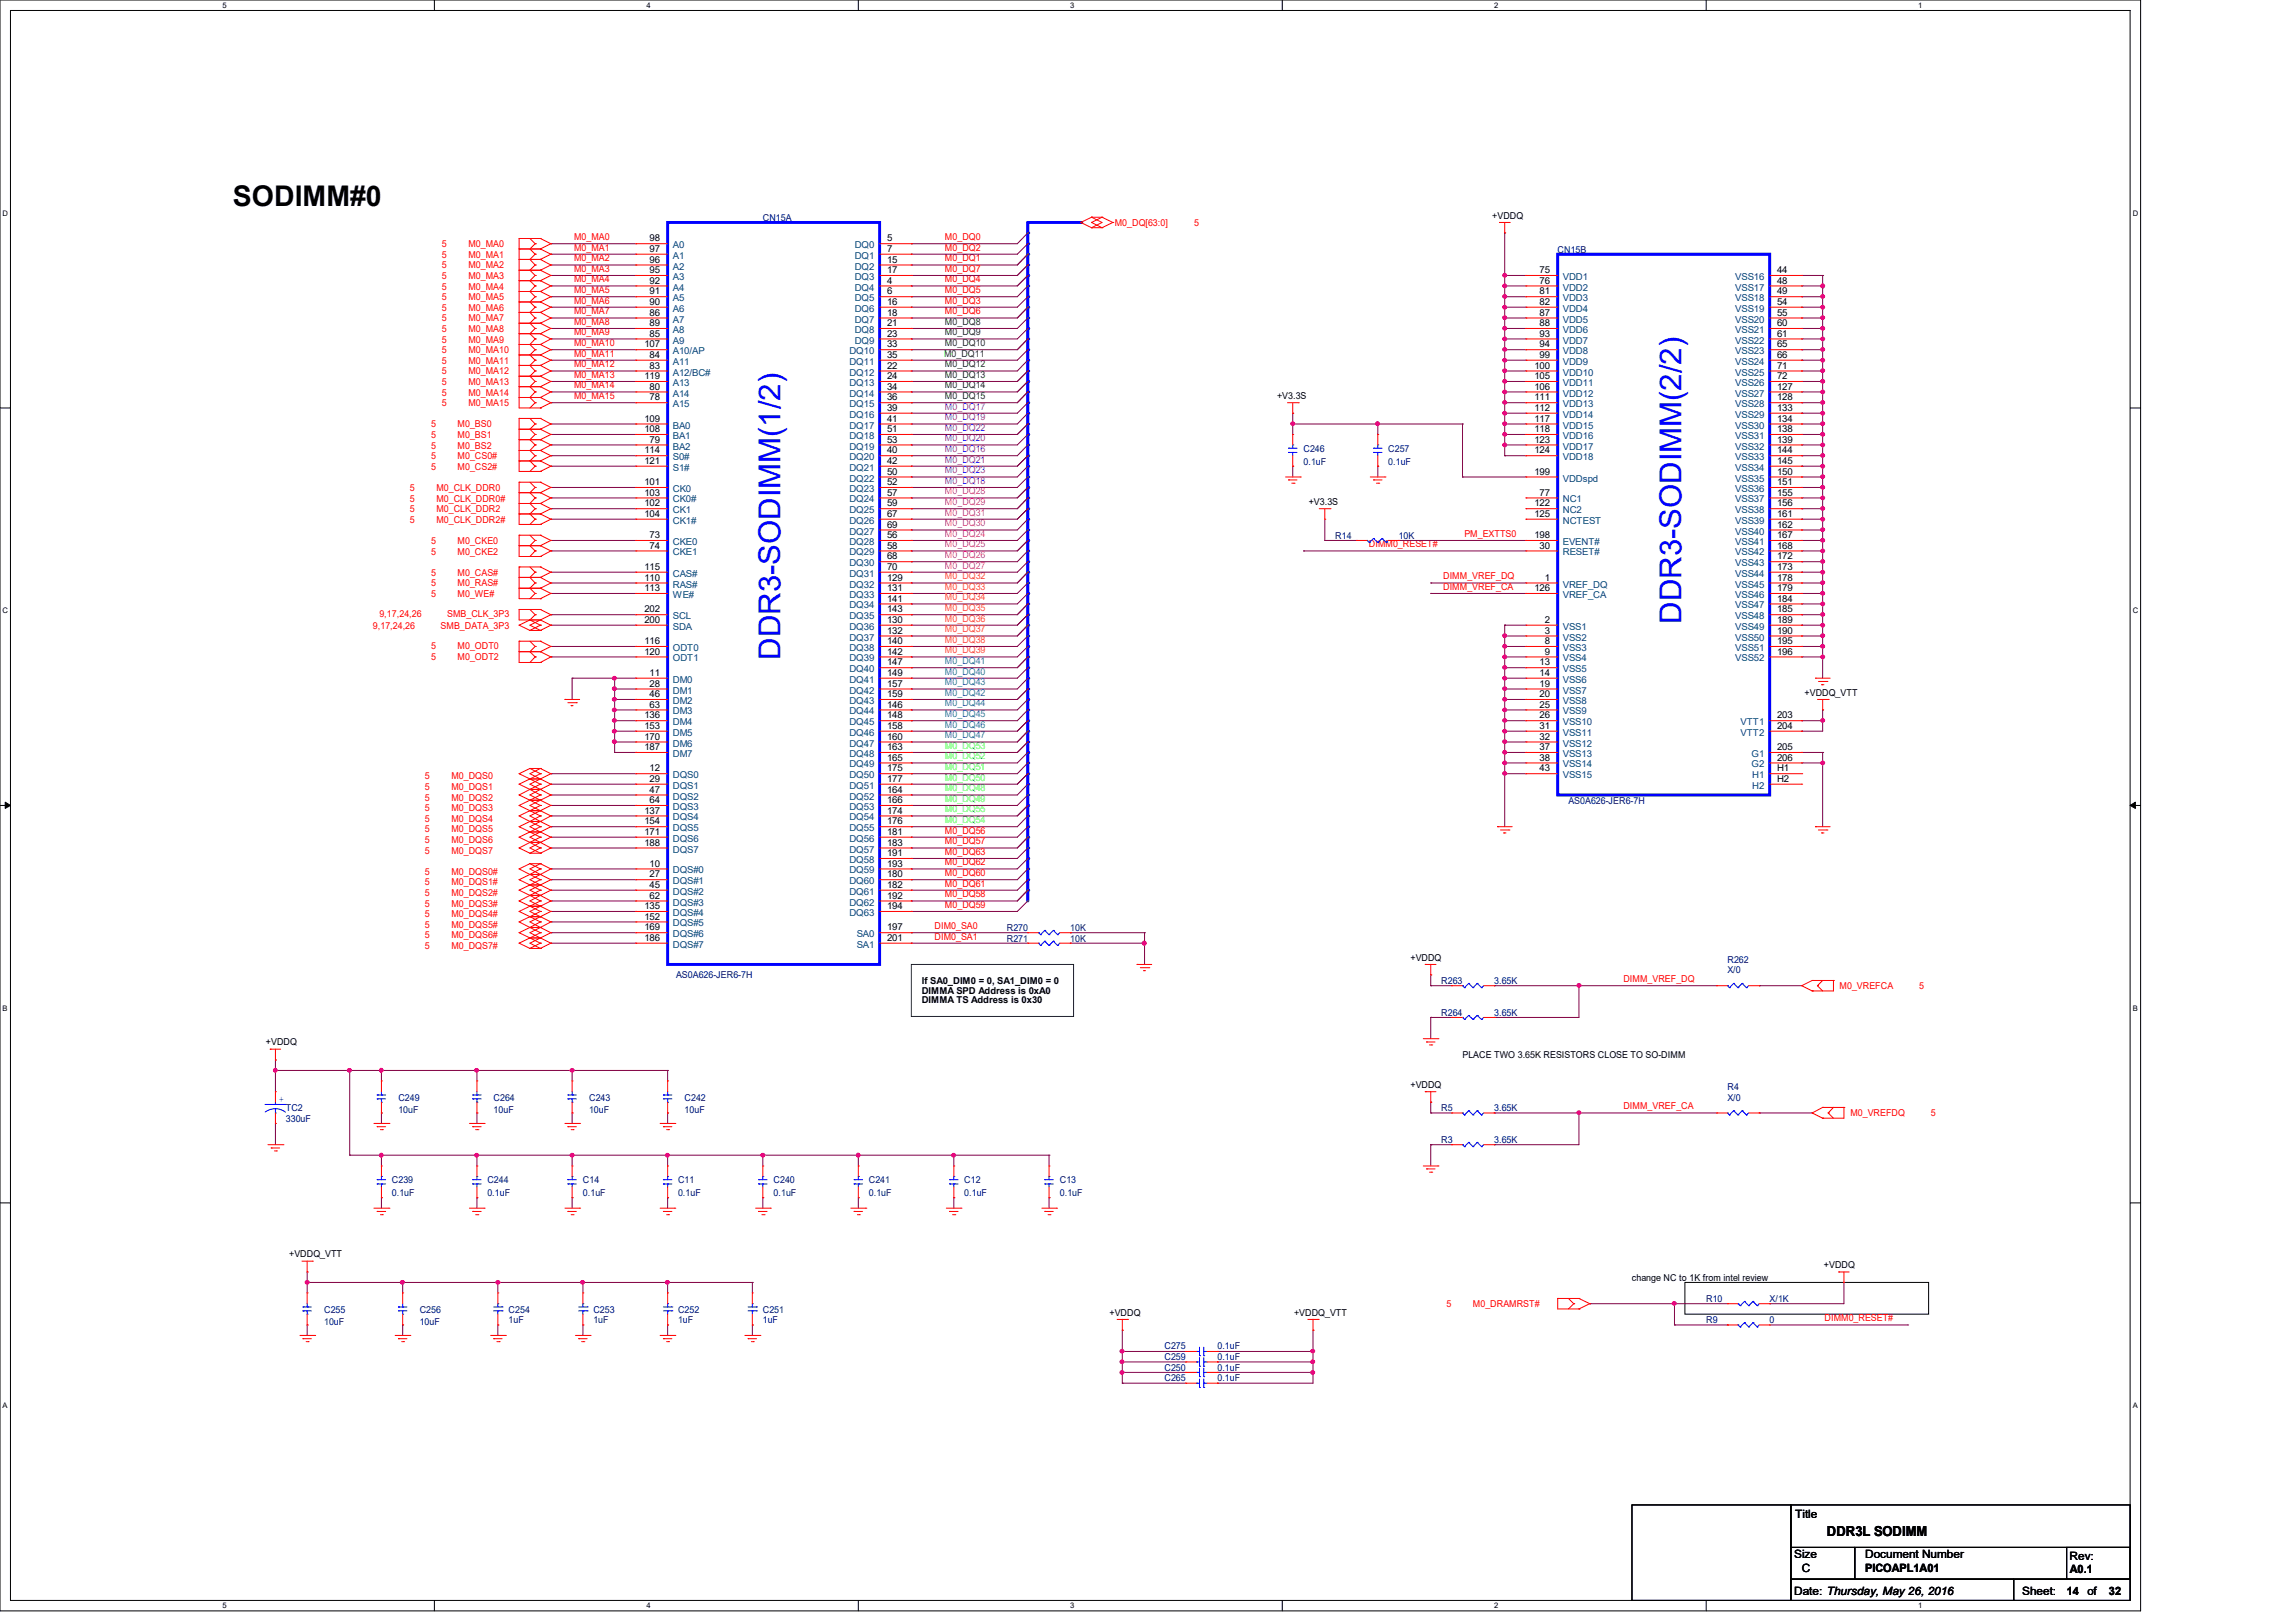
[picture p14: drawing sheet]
<svg xmlns="http://www.w3.org/2000/svg" width="297mm" height="210mm" viewBox="0 0 297 210" stroke-linecap="round" stroke-linejoin="round" font-family="sans-serif">
<defs><g id="words">
<g font-size="3.9" fill="#00f">
<text x="217.6" y="80.8" transform="rotate(-90 217.6 80.8)">DDR3-SODIMM(2/2)</text>
<text x="101" y="85.4" transform="rotate(-90 101 85.4)">DDR3-SODIMM(1/2)</text>
</g>
<text font-size="3.7" x="30.1" y="26.7">SODIMM#0</text>
<text font-size="1.8" x="236.4" y="198.7">DDR3L SODIMM</text>
<g font-size="1.5">
<text x="232.3" y="196.4">Title</text>
<text x="232.2" y="201.6">Size</text>
<text x="233.2" y="203.4">C</text>
<text x="241.4" y="201.6">Document Number</text>
<text x="241.4" y="203.4">PICOAPL1A01</text>
<text x="267.8" y="201.8">Rev:</text>
<text x="267.9" y="203.5">A0.1</text>
<text x="232.2" y="206.4">Date: Thursday, May 26, 2016</text>
<text x="261.7" y="206.4">Sheet:</text>
<text x="267.5" y="206.4">14</text>
<text x="270.2" y="206.4">of</text>
<text x="272.9" y="206.4">32</text>
</g>
<g font-size="1.2" fill="#000080">
<text x="98.7" y="28.6">CN15A</text>
<text x="201.6" y="32.7">CN15B</text>
<text x="168.7" y="58.5">C246</text>
<text x="179.7" y="58.5">C257</text>
<text x="168.7" y="60.1">0.1uF</text>
<text x="179.7" y="60.1">0.1uF</text>
<text x="172.8" y="69.7">R14</text>
<text x="181" y="69.7">10K</text>
<text x="203" y="104">AS0A626-JER6-7H</text>
<text x="130.3" y="120.4">R270</text>
<text x="130.3" y="121.8">R271</text>
<text x="138.5" y="120.4">10K</text>
<text x="138.5" y="121.8">10K</text>
<text x="223.6" y="124.6">R262</text>
<text x="223.6" y="125.9">X/0</text>
<text x="87.5" y="126.5">AS0A626-JER6-7H</text>
<text x="186.5" y="127.3">R263</text>
<text x="186.5" y="131.4">R264</text>
<text x="193.4" y="127.3">3.65K</text>
<text x="193.4" y="131.4">3.65K</text>
<text x="37" y="143.8">TC2</text>
<text x="51.6" y="142.4">C249</text>
<text x="63.9" y="142.4">C264</text>
<text x="76.2" y="142.4">C243</text>
<text x="88.6" y="142.4">C242</text>
<text x="186.5" y="143.8">R5</text>
<text x="193.4" y="143.8">3.65K</text>
<text x="223.6" y="141">R4</text>
<text x="223.6" y="142.4">X/0</text>
<text x="37" y="145.2">330uF</text>
<text x="51.6" y="144.1">10uF</text>
<text x="63.9" y="144.1">10uF</text>
<text x="76.2" y="144.1">10uF</text>
<text x="88.6" y="144.1">10uF</text>
<text x="186.5" y="147.9">R3</text>
<text x="193.4" y="147.9">3.65K</text>
<text x="50.7" y="153.1">C239</text>
<text x="50.7" y="154.7">0.1uF</text>
<text x="63.1" y="153.1">C244</text>
<text x="63.1" y="154.7">0.1uF</text>
<text x="75.4" y="153.1">C14</text>
<text x="75.4" y="154.7">0.1uF</text>
<text x="87.8" y="153.1">C11</text>
<text x="87.8" y="154.7">0.1uF</text>
<text x="100.1" y="153.1">C240</text>
<text x="100.1" y="154.7">0.1uF</text>
<text x="112.4" y="153.1">C241</text>
<text x="112.4" y="154.7">0.1uF</text>
<text x="124.8" y="153.1">C12</text>
<text x="124.8" y="154.7">0.1uF</text>
<text x="137.2" y="153.1">C13</text>
<text x="137.2" y="154.7">0.1uF</text>
<text x="42" y="169.8">C255</text>
<text x="42" y="171.5">10uF</text>
<text x="54.3" y="169.8">C256</text>
<text x="54.3" y="171.5">10uF</text>
<text x="65.8" y="169.8">C254</text>
<text x="65.8" y="171.2">1uF</text>
<text x="76.8" y="169.8">C253</text>
<text x="76.8" y="171.2">1uF</text>
<text x="87.8" y="169.8">C252</text>
<text x="87.8" y="171.2">1uF</text>
<text x="98.7" y="169.8">C251</text>
<text x="98.7" y="171.2">1uF</text>
<text x="220.8" y="168.4">R10</text>
<text x="220.8" y="171.2">R9</text>
<text x="229" y="168.4">X/1K</text>
<text x="229" y="171.2">0</text>
<text x="150.7" y="177.4">C250</text>
<text x="150.7" y="174.6">C275</text>
<text x="150.7" y="176">C259</text>
<text x="150.7" y="178.7">C265</text>
<text x="157.6" y="177.4">0.1uF</text>
<text x="157.6" y="174.6">0.1uF</text>
<text x="157.6" y="176">0.1uF</text>
<text x="157.6" y="178.7">0.1uF</text>
</g>
<g font-size="1.2" fill="#f00">
<text x="144.3" y="29.3">M0_DQ[63:0]</text>
<text x="154.6" y="29.3">5</text>
<text x="57.2" y="32">5</text>
<text x="57.2" y="33.4">5</text>
<text x="57.2" y="34.7">5</text>
<text x="60.6" y="32">M0_MA0</text>
<text x="60.6" y="33.4">M0_MA1</text>
<text x="60.6" y="34.7">M0_MA2</text>
<text x="74.3" y="31.1">M0_MA0</text>
<text x="74.3" y="35.2">M0_MA3</text>
<text x="74.3" y="32.4">M0_MA1</text>
<text x="74.3" y="33.8">M0_MA2</text>
<text x="122.3" y="33.8">M0_DQ1</text>
<text x="122.3" y="31.1">M0_DQ0</text>
<text x="122.3" y="32.4">M0_DQ2</text>
<text x="122.3" y="35.2">M0_DQ7</text>
<text x="57.2" y="36.1">5</text>
<text x="57.2" y="37.5">5</text>
<text x="57.2" y="38.9">5</text>
<text x="57.2" y="40.2">5</text>
<text x="57.2" y="41.6">5</text>
<text x="60.6" y="36.1">M0_MA3</text>
<text x="60.6" y="37.5">M0_MA4</text>
<text x="60.6" y="38.9">M0_MA5</text>
<text x="60.6" y="40.2">M0_MA6</text>
<text x="60.6" y="41.6">M0_MA7</text>
<text x="74.3" y="37.9">M0_MA5</text>
<text x="74.3" y="36.5">M0_MA4</text>
<text x="74.3" y="40.7">M0_MA7</text>
<text x="74.3" y="39.3">M0_MA6</text>
<text x="122.3" y="36.5">M0_DQ4</text>
<text x="122.3" y="40.7">M0_DQ6</text>
<text x="122.3" y="39.3">M0_DQ3</text>
<text x="122.3" y="37.9">M0_DQ5</text>
<text x="57.2" y="43">5</text>
<text x="57.2" y="44.3">5</text>
<text x="57.2" y="45.7">5</text>
<text x="57.2" y="47.1">5</text>
<text x="60.6" y="43">M0_MA8</text>
<text x="60.6" y="44.3">M0_MA9</text>
<text x="60.6" y="45.7">M0_MA10</text>
<text x="60.6" y="47.1">M0_MA11</text>
<text x="74.3" y="44.8">M0_MA10</text>
<text x="74.3" y="47.5">M0_MA12</text>
<text x="74.3" y="43.4">M0_MA9</text>
<text x="74.3" y="46.1">M0_MA11</text>
<text x="74.3" y="42">M0_MA8</text>
<text x="57.2" y="48.4">5</text>
<text x="57.2" y="49.8">5</text>
<text x="57.2" y="51.2">5</text>
<text x="57.2" y="52.6">5</text>
<text x="60.6" y="48.4">M0_MA12</text>
<text x="60.6" y="49.8">M0_MA13</text>
<text x="60.6" y="51.2">M0_MA14</text>
<text x="60.6" y="52.6">M0_MA15</text>
<text x="74.3" y="51.6">M0_MA15</text>
<text x="74.3" y="48.9">M0_MA13</text>
<text x="74.3" y="50.2">M0_MA14</text>
<text x="55.8" y="56.7">5</text>
<text x="55.8" y="55.3">5</text>
<text x="55.8" y="58">5</text>
<text x="55.8" y="59.4">5</text>
<text x="59.2" y="56.7">M0_BS1</text>
<text x="59.2" y="55.3">M0_BS0</text>
<text x="59.2" y="58">M0_BS2</text>
<text x="59.2" y="59.4">M0_CS0#</text>
<text x="53" y="63.5">5</text>
<text x="53" y="64.9">5</text>
<text x="55.8" y="60.8">5</text>
<text x="56.5" y="63.5">M0_CLK_DDR0</text>
<text x="56.5" y="64.9">M0_CLK_DDR0#</text>
<text x="59.2" y="60.8">M0_CS2#</text>
<text x="53" y="66.3">5</text>
<text x="53" y="67.6">5</text>
<text x="55.8" y="70.4">5</text>
<text x="55.8" y="71.8">5</text>
<text x="56.5" y="66.3">M0_CLK_DDR2</text>
<text x="56.5" y="67.6">M0_CLK_DDR2#</text>
<text x="59.2" y="70.4">M0_CKE0</text>
<text x="59.2" y="71.8">M0_CKE2</text>
<text x="177.2" y="70.8">DIMM0_RESET#</text>
<text x="189.5" y="69.5">PM_EXTTS0</text>
<text x="55.8" y="74.5">5</text>
<text x="55.8" y="75.9">5</text>
<text x="55.8" y="77.3">5</text>
<text x="59.2" y="74.5">M0_CAS#</text>
<text x="59.2" y="75.9">M0_RAS#</text>
<text x="59.2" y="77.3">M0_WE#</text>
<text x="186.8" y="75">DIMM_VREF_DQ</text>
<text x="186.8" y="76.3">DIMM_VREF_CA</text>
<text x="48.3" y="81.4">9,17,24,26</text>
<text x="49.1" y="79.8">9,17,24,26</text>
<text x="55.8" y="84">5</text>
<text x="57" y="81.4">SMB_DATA_3P3</text>
<text x="57.9" y="79.8">SMB_CLK_3P3</text>
<text x="59.2" y="84">M0_ODT0</text>
<text x="55.8" y="85.3">5</text>
<text x="59.2" y="85.3">M0_ODT2</text>
<text x="55" y="100.8">5</text>
<text x="58.4" y="100.8">M0_DQS0</text>
<text x="55" y="102.2">5</text>
<text x="55" y="107.7">5</text>
<text x="55" y="106.3">5</text>
<text x="55" y="104.9">5</text>
<text x="55" y="103.6">5</text>
<text x="58.4" y="102.2">M0_DQS1</text>
<text x="58.4" y="107.7">M0_DQS5</text>
<text x="58.4" y="106.3">M0_DQS4</text>
<text x="58.4" y="104.9">M0_DQS3</text>
<text x="58.4" y="103.6">M0_DQS2</text>
<text x="122.3" y="107.9">M0_DQ56</text>
<text x="55" y="113.2">5</text>
<text x="55" y="110.4">5</text>
<text x="55" y="109">5</text>
<text x="58.4" y="113.2">M0_DQS0#</text>
<text x="58.4" y="110.4">M0_DQS7</text>
<text x="58.4" y="109">M0_DQS6</text>
<text x="122.3" y="112">M0_DQ62</text>
<text x="122.3" y="109.3">M0_DQ57</text>
<text x="122.3" y="113.4">M0_DQ60</text>
<text x="122.3" y="110.6">M0_DQ63</text>
<text x="55" y="114.6">5</text>
<text x="55" y="118.7">5</text>
<text x="55" y="117.3">5</text>
<text x="55" y="115.9">5</text>
<text x="58.4" y="114.6">M0_DQS1#</text>
<text x="58.4" y="118.7">M0_DQS4#</text>
<text x="58.4" y="117.3">M0_DQS3#</text>
<text x="58.4" y="115.9">M0_DQS2#</text>
<text x="122.3" y="114.7">M0_DQ61</text>
<text x="122.3" y="117.5">M0_DQ59</text>
<text x="122.3" y="116.1">M0_DQ58</text>
<text x="55" y="120.1">5</text>
<text x="55" y="122.8">5</text>
<text x="55" y="121.4">5</text>
<text x="58.4" y="120.1">M0_DQS5#</text>
<text x="58.4" y="122.8">M0_DQS7#</text>
<text x="58.4" y="121.4">M0_DQS6#</text>
<text x="120.9" y="121.6">DIM0_SA1</text>
<text x="120.9" y="120.2">DIM0_SA0</text>
<text x="210.1" y="127.1">DIMM_VREF_DQ</text>
<text x="238.1" y="128">M0_VREFCA</text>
<text x="248.4" y="128">5</text>
<text x="210.1" y="143.6">DIMM_VREF_CA</text>
<text x="239.5" y="144.4">M0_VREFDQ</text>
<text x="249.9" y="144.4">5</text>
<text x="187.2" y="169.2">5</text>
<text x="190.6" y="169.2">M0_DRAMRST#</text>
<text x="236.1" y="171">DIMM0_RESET#</text>
</g>
<g font-size="1.2">
<text x="193.1" y="28.3">+VDDQ</text>
<text x="84.1" y="31.2">98</text>
<text x="84.1" y="32.6">97</text>
<text x="84.1" y="34">96</text>
<text x="84.1" y="35.3">95</text>
<text x="114.8" y="31.2">5</text>
<text x="114.8" y="32.6">7</text>
<text x="114.8" y="34">15</text>
<text x="114.8" y="35.3">17</text>
<text x="199.3" y="35.3">75</text>
<text x="230" y="35.3">44</text>
<text x="84.1" y="36.7">92</text>
<text x="84.1" y="38.1">91</text>
<text x="84.1" y="39.5">90</text>
<text x="84.1" y="40.9">86</text>
<text x="114.8" y="36.7">4</text>
<text x="114.8" y="38.1">6</text>
<text x="114.8" y="39.5">16</text>
<text x="114.8" y="40.9">18</text>
<text x="199.3" y="36.7">76</text>
<text x="199.3" y="38.1">81</text>
<text x="199.3" y="39.5">82</text>
<text x="199.3" y="40.9">87</text>
<text x="230" y="38.1">49</text>
<text x="230" y="39.5">54</text>
<text x="230" y="40.9">55</text>
<text x="230" y="36.7">48</text>
<text x="83.4" y="45">107</text>
<text x="84.1" y="42.2">89</text>
<text x="84.1" y="43.6">85</text>
<text x="84.1" y="46.3">84</text>
<text x="84.1" y="47.7">83</text>
<text x="114.8" y="42.2">21</text>
<text x="114.8" y="43.6">23</text>
<text x="114.8" y="45">33</text>
<text x="114.8" y="46.3">35</text>
<text x="114.8" y="47.7">22</text>
<text x="198.6" y="47.7">100</text>
<text x="199.3" y="42.2">88</text>
<text x="199.3" y="43.6">93</text>
<text x="199.3" y="45">94</text>
<text x="199.3" y="46.3">99</text>
<text x="230" y="42.2">60</text>
<text x="230" y="43.6">61</text>
<text x="230" y="45">65</text>
<text x="230" y="46.3">66</text>
<text x="230" y="47.7">71</text>
<text x="83.4" y="49.1">119</text>
<text x="84.1" y="50.4">80</text>
<text x="84.1" y="51.8">78</text>
<text x="114.8" y="49.1">24</text>
<text x="114.8" y="50.4">34</text>
<text x="114.8" y="51.8">36</text>
<text x="114.8" y="53.2">39</text>
<text x="165.3" y="51.6">+V3.3S</text>
<text x="198.6" y="49.1">105</text>
<text x="198.6" y="50.4">106</text>
<text x="198.6" y="51.8">111</text>
<text x="198.6" y="53.2">112</text>
<text x="230" y="49.1">72</text>
<text x="230" y="50.4">127</text>
<text x="230" y="51.8">128</text>
<text x="230" y="53.2">133</text>
<text x="83.4" y="54.6">109</text>
<text x="83.4" y="55.9">108</text>
<text x="83.4" y="58.7">114</text>
<text x="84.1" y="57.3">79</text>
<text x="114.8" y="54.6">41</text>
<text x="114.8" y="55.9">51</text>
<text x="114.8" y="57.3">53</text>
<text x="114.8" y="58.7">40</text>
<text x="198.6" y="54.6">117</text>
<text x="198.6" y="55.9">118</text>
<text x="198.6" y="57.3">123</text>
<text x="198.6" y="58.7">124</text>
<text x="230" y="54.6">134</text>
<text x="230" y="55.9">138</text>
<text x="230" y="57.3">139</text>
<text x="230" y="58.7">144</text>
<text x="83.4" y="60">121</text>
<text x="83.4" y="62.8">101</text>
<text x="83.4" y="64.1">103</text>
<text x="83.4" y="65.5">102</text>
<text x="114.8" y="60">42</text>
<text x="114.8" y="61.4">50</text>
<text x="114.8" y="62.8">52</text>
<text x="114.8" y="64.1">57</text>
<text x="114.8" y="65.5">59</text>
<text x="169.4" y="65.3">+V3.3S</text>
<text x="198.6" y="65.5">122</text>
<text x="198.6" y="61.4">199</text>
<text x="199.3" y="64.1">77</text>
<text x="230" y="60">145</text>
<text x="230" y="61.4">150</text>
<text x="230" y="62.8">151</text>
<text x="230" y="64.1">155</text>
<text x="230" y="65.5">156</text>
<text x="83.4" y="66.9">104</text>
<text x="84.1" y="69.6">73</text>
<text x="84.1" y="71">74</text>
<text x="114.8" y="66.9">67</text>
<text x="114.8" y="68.3">69</text>
<text x="114.8" y="69.6">56</text>
<text x="114.8" y="71">58</text>
<text x="198.6" y="66.9">125</text>
<text x="198.6" y="69.6">198</text>
<text x="199.3" y="71">30</text>
<text x="230" y="66.9">161</text>
<text x="230" y="68.3">162</text>
<text x="230" y="69.6">167</text>
<text x="230" y="71">168</text>
<text x="83.4" y="73.7">115</text>
<text x="83.4" y="75.1">110</text>
<text x="83.4" y="76.5">113</text>
<text x="114.8" y="72.4">68</text>
<text x="114.8" y="73.7">70</text>
<text x="114.8" y="75.1">129</text>
<text x="114.8" y="76.5">131</text>
<text x="114.8" y="77.9">141</text>
<text x="198.6" y="76.5">126</text>
<text x="199.9" y="75.1">1</text>
<text x="230" y="72.4">172</text>
<text x="230" y="73.7">173</text>
<text x="230" y="75.1">178</text>
<text x="230" y="76.5">179</text>
<text x="230" y="77.9">184</text>
<text x="83.4" y="79.2">202</text>
<text x="83.4" y="80.6">200</text>
<text x="83.4" y="83.4">116</text>
<text x="114.8" y="79.2">143</text>
<text x="114.8" y="80.6">130</text>
<text x="114.8" y="82">132</text>
<text x="114.8" y="83.4">140</text>
<text x="199.9" y="80.6">2</text>
<text x="199.9" y="82">3</text>
<text x="199.9" y="83.4">8</text>
<text x="230" y="79.2">185</text>
<text x="230" y="80.6">189</text>
<text x="230" y="82">190</text>
<text x="230" y="83.4">195</text>
<text x="83.4" y="84.7">120</text>
<text x="84.1" y="87.5">11</text>
<text x="84.1" y="88.9">28</text>
<text x="114.8" y="84.7">142</text>
<text x="114.8" y="86.1">147</text>
<text x="114.8" y="87.5">149</text>
<text x="114.8" y="88.9">157</text>
<text x="199.3" y="86.1">13</text>
<text x="199.3" y="87.5">14</text>
<text x="199.3" y="88.9">19</text>
<text x="199.9" y="84.7">9</text>
<text x="230" y="84.7">196</text>
<text x="233.5" y="90">+VDDQ_VTT</text>
<text x="83.4" y="93">136</text>
<text x="83.4" y="94.3">153</text>
<text x="83.4" y="95.7">170</text>
<text x="84.1" y="90.2">46</text>
<text x="84.1" y="91.6">63</text>
<text x="114.8" y="90.2">159</text>
<text x="114.8" y="91.6">146</text>
<text x="114.8" y="93">148</text>
<text x="114.8" y="94.3">158</text>
<text x="114.8" y="95.7">160</text>
<text x="199.3" y="90.2">20</text>
<text x="199.3" y="91.6">25</text>
<text x="199.3" y="93">26</text>
<text x="199.3" y="94.3">31</text>
<text x="199.3" y="95.7">32</text>
<text x="230" y="94.3">204</text>
<text x="230" y="93">203</text>
<text x="83.4" y="97.1">187</text>
<text x="84.1" y="99.8">12</text>
<text x="84.1" y="101.2">29</text>
<text x="114.8" y="97.1">163</text>
<text x="114.8" y="98.4">165</text>
<text x="114.8" y="99.8">175</text>
<text x="114.8" y="101.2">177</text>
<text x="199.3" y="97.1">37</text>
<text x="199.3" y="98.4">38</text>
<text x="199.3" y="99.8">43</text>
<text x="230" y="98.4">206</text>
<text x="230" y="97.1">205</text>
<text x="230" y="99.8">H1</text>
<text x="230" y="101.2">H2</text>
<text x="83.4" y="105.3">137</text>
<text x="83.4" y="106.7">154</text>
<text x="84.1" y="102.6">47</text>
<text x="84.1" y="103.9">64</text>
<text x="114.8" y="102.6">164</text>
<text x="114.8" y="103.9">166</text>
<text x="114.8" y="105.3">174</text>
<text x="114.8" y="106.7">176</text>
<text x="83.4" y="108">171</text>
<text x="83.4" y="109.4">188</text>
<text x="84.1" y="112.1">10</text>
<text x="84.1" y="113.5">27</text>
<text x="114.8" y="108">181</text>
<text x="114.8" y="109.4">183</text>
<text x="114.8" y="110.8">191</text>
<text x="114.8" y="112.1">193</text>
<text x="114.8" y="113.5">180</text>
<text x="83.4" y="117.6">135</text>
<text x="83.4" y="119">152</text>
<text x="84.1" y="114.9">45</text>
<text x="84.1" y="116.3">62</text>
<text x="114.8" y="114.9">182</text>
<text x="114.8" y="116.3">192</text>
<text x="114.8" y="117.6">194</text>
<text x="83.4" y="120.4">169</text>
<text x="83.4" y="121.7">186</text>
<text x="114.8" y="120.4">197</text>
<text x="114.8" y="121.7">201</text>
<text x="182.5" y="124.3">+VDDQ</text>
<text x="119.3" y="127.3">If SA0_DIM0 = 0, SA1_DIM0 = 0</text>
<text x="119.3" y="128.6">DIMMA SPD Address is 0xA0</text>
<text x="119.3" y="129.8">DIMMA TS Address is 0x30</text>
<text x="34.4" y="135.3">+VDDQ</text>
<text x="189.3" y="136.9">PLACE TWO 3.65K RESISTORS CLOSE TO SO-DIMM</text>
<text x="182.5" y="140.8">+VDDQ</text>
<text x="37.4" y="162.7">+VDDQ_VTT</text>
<text x="211.2" y="165.7">change NC to 1K from intel review</text>
<text x="236" y="164.1">+VDDQ</text>
<text x="143.6" y="170.3">+VDDQ</text>
<text x="167.5" y="170.3">+VDDQ_VTT</text>
</g>
<g font-size="1.2" fill="#004080">
<text x="87.1" y="32.1">A0</text>
<text x="87.1" y="33.5">A1</text>
<text x="87.1" y="34.9">A2</text>
<text x="110.6" y="32.1">DQ0</text>
<text x="110.6" y="33.5">DQ1</text>
<text x="110.6" y="34.9">DQ2</text>
<text x="87.1" y="36.2">A3</text>
<text x="87.1" y="37.6">A4</text>
<text x="87.1" y="39">A5</text>
<text x="87.1" y="40.3">A6</text>
<text x="87.1" y="41.7">A7</text>
<text x="110.6" y="36.2">DQ3</text>
<text x="110.6" y="37.6">DQ4</text>
<text x="110.6" y="39">DQ5</text>
<text x="110.6" y="40.3">DQ6</text>
<text x="110.6" y="41.7">DQ7</text>
<text x="202.3" y="36.2">VDD1</text>
<text x="202.3" y="37.6">VDD2</text>
<text x="202.3" y="39">VDD3</text>
<text x="202.3" y="40.3">VDD4</text>
<text x="202.3" y="41.7">VDD5</text>
<text x="224.6" y="36.2">VSS16</text>
<text x="224.6" y="39">VSS18</text>
<text x="224.6" y="40.3">VSS19</text>
<text x="224.6" y="41.7">VSS20</text>
<text x="224.6" y="37.6">VSS17</text>
<text x="87.1" y="43.1">A8</text>
<text x="87.1" y="44.4">A9</text>
<text x="87.1" y="45.8">A10/AP</text>
<text x="87.1" y="47.2">A11</text>
<text x="109.9" y="45.8">DQ10</text>
<text x="109.9" y="47.2">DQ11</text>
<text x="110.6" y="43.1">DQ8</text>
<text x="110.6" y="44.4">DQ9</text>
<text x="202.3" y="43.1">VDD6</text>
<text x="202.3" y="44.4">VDD7</text>
<text x="202.3" y="45.8">VDD8</text>
<text x="202.3" y="47.2">VDD9</text>
<text x="224.6" y="43.1">VSS21</text>
<text x="224.6" y="44.4">VSS22</text>
<text x="224.6" y="45.8">VSS23</text>
<text x="224.6" y="47.2">VSS24</text>
<text x="87.1" y="48.6">A12/BC#</text>
<text x="87.1" y="50">A13</text>
<text x="87.1" y="51.3">A14</text>
<text x="87.1" y="52.7">A15</text>
<text x="109.9" y="48.6">DQ12</text>
<text x="109.9" y="50">DQ13</text>
<text x="109.9" y="51.3">DQ14</text>
<text x="109.9" y="52.7">DQ15</text>
<text x="202.3" y="48.6">VDD10</text>
<text x="202.3" y="50">VDD11</text>
<text x="202.3" y="51.3">VDD12</text>
<text x="202.3" y="52.7">VDD13</text>
<text x="224.6" y="48.6">VSS25</text>
<text x="224.6" y="50">VSS26</text>
<text x="224.6" y="51.3">VSS27</text>
<text x="224.6" y="52.7">VSS28</text>
<text x="87.1" y="55.5">BA0</text>
<text x="87.1" y="56.8">BA1</text>
<text x="87.1" y="58.2">BA2</text>
<text x="87.1" y="59.6">S0#</text>
<text x="109.9" y="54.1">DQ16</text>
<text x="109.9" y="55.5">DQ17</text>
<text x="109.9" y="56.8">DQ18</text>
<text x="109.9" y="58.2">DQ19</text>
<text x="109.9" y="59.6">DQ20</text>
<text x="202.3" y="54.1">VDD14</text>
<text x="202.3" y="55.5">VDD15</text>
<text x="202.3" y="56.8">VDD16</text>
<text x="202.3" y="58.2">VDD17</text>
<text x="202.3" y="59.6">VDD18</text>
<text x="224.6" y="54.1">VSS29</text>
<text x="224.6" y="55.5">VSS30</text>
<text x="224.6" y="56.8">VSS31</text>
<text x="224.6" y="58.2">VSS32</text>
<text x="224.6" y="59.6">VSS33</text>
<text x="87.1" y="60.9">S1#</text>
<text x="87.1" y="63.7">CK0</text>
<text x="87.1" y="65">CK0#</text>
<text x="109.9" y="60.9">DQ21</text>
<text x="109.9" y="62.3">DQ22</text>
<text x="109.9" y="63.7">DQ23</text>
<text x="109.9" y="65">DQ24</text>
<text x="202.3" y="65">NC1</text>
<text x="202.3" y="62.3">VDDspd</text>
<text x="224.6" y="60.9">VSS34</text>
<text x="224.6" y="62.3">VSS35</text>
<text x="224.6" y="63.7">VSS36</text>
<text x="224.6" y="65">VSS37</text>
<text x="87.1" y="66.4">CK1</text>
<text x="87.1" y="67.8">CK1#</text>
<text x="87.1" y="70.5">CKE0</text>
<text x="87.1" y="71.9">CKE1</text>
<text x="109.9" y="66.4">DQ25</text>
<text x="109.9" y="67.8">DQ26</text>
<text x="109.9" y="69.2">DQ27</text>
<text x="109.9" y="70.5">DQ28</text>
<text x="109.9" y="71.9">DQ29</text>
<text x="202.3" y="66.4">NC2</text>
<text x="202.3" y="67.8">NCTEST</text>
<text x="202.3" y="70.5">EVENT#</text>
<text x="202.3" y="71.9">RESET#</text>
<text x="224.6" y="66.4">VSS38</text>
<text x="224.6" y="67.8">VSS39</text>
<text x="224.6" y="69.2">VSS40</text>
<text x="224.6" y="70.5">VSS41</text>
<text x="224.6" y="71.9">VSS42</text>
<text x="87.1" y="74.6">CAS#</text>
<text x="87.1" y="76">RAS#</text>
<text x="87.1" y="77.4">WE#</text>
<text x="109.9" y="73.3">DQ30</text>
<text x="109.9" y="74.6">DQ31</text>
<text x="109.9" y="76">DQ32</text>
<text x="109.9" y="77.4">DQ33</text>
<text x="202.3" y="76">VREF_DQ</text>
<text x="202.3" y="77.4">VREF_CA</text>
<text x="224.6" y="73.3">VSS43</text>
<text x="224.6" y="74.6">VSS44</text>
<text x="224.6" y="76">VSS45</text>
<text x="224.6" y="77.4">VSS46</text>
<text x="87.1" y="80.1">SCL</text>
<text x="87.1" y="81.5">SDA</text>
<text x="109.9" y="78.7">DQ34</text>
<text x="109.9" y="80.1">DQ35</text>
<text x="109.9" y="81.5">DQ36</text>
<text x="109.9" y="82.9">DQ37</text>
<text x="202.3" y="81.5">VSS1</text>
<text x="202.3" y="82.9">VSS2</text>
<text x="224.6" y="78.7">VSS47</text>
<text x="224.6" y="80.1">VSS48</text>
<text x="224.6" y="81.5">VSS49</text>
<text x="224.6" y="82.9">VSS50</text>
<text x="87.1" y="84.2">ODT0</text>
<text x="87.1" y="85.6">ODT1</text>
<text x="87.1" y="88.3">DM0</text>
<text x="87.1" y="89.7">DM1</text>
<text x="109.9" y="84.2">DQ38</text>
<text x="109.9" y="85.6">DQ39</text>
<text x="109.9" y="87">DQ40</text>
<text x="109.9" y="88.3">DQ41</text>
<text x="109.9" y="89.7">DQ42</text>
<text x="202.3" y="84.2">VSS3</text>
<text x="202.3" y="85.6">VSS4</text>
<text x="202.3" y="87">VSS5</text>
<text x="202.3" y="88.3">VSS6</text>
<text x="202.3" y="89.7">VSS7</text>
<text x="224.6" y="84.2">VSS51</text>
<text x="224.6" y="85.6">VSS52</text>
<text x="87.1" y="91.1">DM2</text>
<text x="87.1" y="92.5">DM3</text>
<text x="87.1" y="93.9">DM4</text>
<text x="87.1" y="95.2">DM5</text>
<text x="109.9" y="91.1">DQ43</text>
<text x="109.9" y="92.5">DQ44</text>
<text x="109.9" y="93.9">DQ45</text>
<text x="109.9" y="95.2">DQ46</text>
<text x="202.3" y="91.1">VSS8</text>
<text x="202.3" y="92.5">VSS9</text>
<text x="202.3" y="93.9">VSS10</text>
<text x="202.3" y="95.2">VSS11</text>
<text x="225.2" y="95.2">VTT2</text>
<text x="225.2" y="93.9">VTT1</text>
<text x="87.1" y="96.6">DM6</text>
<text x="87.1" y="98">DM7</text>
<text x="87.1" y="100.7">DQS0</text>
<text x="109.9" y="96.6">DQ47</text>
<text x="109.9" y="98">DQ48</text>
<text x="109.9" y="99.3">DQ49</text>
<text x="109.9" y="100.7">DQ50</text>
<text x="202.3" y="96.6">VSS12</text>
<text x="202.3" y="98">VSS13</text>
<text x="202.3" y="99.3">VSS14</text>
<text x="202.3" y="100.7">VSS15</text>
<text x="226.7" y="99.3">G2</text>
<text x="226.7" y="98">G1</text>
<text x="226.8" y="100.7">H1</text>
<text x="87.1" y="102.1">DQS1</text>
<text x="87.1" y="103.5">DQS2</text>
<text x="87.1" y="104.8">DQS3</text>
<text x="87.1" y="106.2">DQS4</text>
<text x="87.1" y="107.6">DQS5</text>
<text x="109.9" y="102.1">DQ51</text>
<text x="109.9" y="103.5">DQ52</text>
<text x="109.9" y="104.8">DQ53</text>
<text x="109.9" y="106.2">DQ54</text>
<text x="109.9" y="107.6">DQ55</text>
<text x="226.8" y="102.1">H2</text>
<text x="87.1" y="108.9">DQS6</text>
<text x="87.1" y="110.3">DQS7</text>
<text x="87.1" y="113">DQS#0</text>
<text x="109.9" y="108.9">DQ56</text>
<text x="109.9" y="110.3">DQ57</text>
<text x="109.9" y="111.7">DQ58</text>
<text x="109.9" y="113">DQ59</text>
<text x="87.1" y="114.4">DQS#1</text>
<text x="87.1" y="115.8">DQS#2</text>
<text x="87.1" y="117.2">DQS#3</text>
<text x="87.1" y="118.5">DQS#4</text>
<text x="87.1" y="119.9">DQS#5</text>
<text x="109.9" y="114.4">DQ60</text>
<text x="109.9" y="115.8">DQ61</text>
<text x="109.9" y="117.2">DQ62</text>
<text x="109.9" y="118.5">DQ63</text>
<text x="87.1" y="121.3">DQS#6</text>
<text x="87.1" y="122.6">DQS#7</text>
<text x="110.9" y="121.3">SA0</text>
<text x="110.9" y="122.6">SA1</text>
</g>
<g font-size="1.2" fill="#008000">
<text x="122.2" y="46.1">M0_DQ11</text>
<text x="122.3" y="43.4">M0_DQ9</text>
<text x="122.3" y="47.5">M0_DQ12</text>
<text x="122.3" y="44.8">M0_DQ10</text>
<text x="122.3" y="42">M0_DQ8</text>
<text x="122.3" y="50.2">M0_DQ14</text>
<text x="122.3" y="51.6">M0_DQ15</text>
<text x="122.3" y="48.9">M0_DQ13</text>
</g>
<g font-size="1.2" fill="#8000ff">
<text x="122.3" y="53">M0_DQ17</text>
<text x="122.3" y="57.1">M0_DQ20</text>
<text x="122.3" y="59.9">M0_DQ21</text>
<text x="122.3" y="54.4">M0_DQ19</text>
<text x="122.3" y="58.5">M0_DQ16</text>
<text x="122.3" y="55.8">M0_DQ22</text>
<text x="122.3" y="61.3">M0_DQ23</text>
<text x="122.3" y="62.6">M0_DQ18</text>
</g>
<g font-size="1.2" fill="#f0f">
<text x="122.3" y="65.4">M0_DQ29</text>
<text x="122.3" y="64">M0_DQ28</text>
<text x="122.3" y="70.8">M0_DQ25</text>
<text x="122.3" y="69.5">M0_DQ24</text>
<text x="122.3" y="68.1">M0_DQ30</text>
<text x="122.3" y="66.7">M0_DQ31</text>
<text x="122.3" y="72.2">M0_DQ26</text>
<text x="122.3" y="73.6">M0_DQ27</text>
</g>
<g font-size="1.2" fill="#ff8000">
<text x="122.3" y="76.3">M0_DQ33</text>
<text x="122.3" y="77.7">M0_DQ34</text>
<text x="122.3" y="75">M0_DQ32</text>
<text x="122.3" y="80.4">M0_DQ36</text>
<text x="122.3" y="79.1">M0_DQ35</text>
<text x="122.3" y="81.8">M0_DQ37</text>
<text x="122.3" y="83.2">M0_DQ38</text>
<text x="122.3" y="84.5">M0_DQ39</text>
</g>
<g font-size="1.2" fill="#0080ff">
<text x="122.3" y="85.9">M0_DQ41</text>
<text x="122.3" y="87.3">M0_DQ40</text>
<text x="122.3" y="88.7">M0_DQ43</text>
<text x="122.3" y="92.8">M0_DQ45</text>
<text x="122.3" y="95.5">M0_DQ47</text>
<text x="122.3" y="91.4">M0_DQ44</text>
<text x="122.3" y="94.1">M0_DQ46</text>
<text x="122.3" y="90">M0_DQ42</text>
</g>
<g font-size="1.2" fill="#0f0">
<text x="122.3" y="101">M0_DQ50</text>
<text x="122.3" y="99.7">M0_DQ51</text>
<text x="122.3" y="96.9">M0_DQ53</text>
<text x="122.3" y="98.3">M0_DQ52</text>
<text x="122.3" y="106.5">M0_DQ54</text>
<text x="122.3" y="105.1">M0_DQ55</text>
<text x="122.3" y="102.4">M0_DQ48</text>
<text x="122.3" y="103.8">M0_DQ49</text>
</g>
<text font-size="1.2" fill="#00f" x="36.1" y="142.5">+</text>
<g font-size="1">
<text x="28.8" y="1">5</text>
<text x="83.7" y="1">4</text>
<text x="138.5" y="1">3</text>
<text x="193.4" y="1">2</text>
<text x="248.2" y="1">1</text>
<text x=".3" y="27.9">D</text>
<text x="276" y="27.9">D</text>
<text x=".3" y="79.4">C</text>
<text x="276" y="79.4">C</text>
<text x=".3" y="130.8">B</text>
<text x="276" y="130.8">B</text>
<text x=".3" y="182.2">A</text>
<text x="276" y="182.2">A</text>
<text x="28.8" y="208.1">5</text>
<text x="83.7" y="208.1">4</text>
<text x="138.5" y="208.1">3</text>
<text x="193.4" y="208.1">2</text>
<text x="248.2" y="208.1">1</text>
</g>
</g></defs>
<path d="M0 0h277v208.4h-277zM1.4 1.4h274.3v205.7h-274.3z" fill="none" stroke="#000" stroke-width=".13"/>
<g fill="#fff">
<path d="M28.8 .1h.5v1.1h-.5z"/>
<path d="M28.8 207.2h.5v1.1h-.5z"/>
</g>
<path d="M56.2 0v1.4M56.2 207.1v1.3" fill="none" stroke="#000" stroke-width=".13"/>
<g fill="#fff">
<path d="M83.7 .1h.5v1.1h-.5z"/>
<path d="M83.7 207.2h.5v1.1h-.5z"/>
</g>
<path d="M111.1 0v1.4M111.1 207.1v1.3" fill="none" stroke="#000" stroke-width=".13"/>
<g fill="#fff">
<path d="M138.5 .1h.6v1.1h-.6z"/>
<path d="M138.5 207.2h.6v1.1h-.6z"/>
</g>
<path d="M165.9 0v1.4M165.9 207.1v1.3" fill="none" stroke="#000" stroke-width=".13"/>
<g fill="#fff">
<path d="M193.4 .1h.5v1.1h-.5z"/>
<path d="M193.4 207.2h.5v1.1h-.5z"/>
</g>
<path d="M220.8 0v1.4M220.8 207.1v1.3" fill="none" stroke="#000" stroke-width=".13"/>
<g fill="#fff">
<path d="M248.2 .1h.6v1.1h-.6z"/>
<path d="M248.2 207.2h.6v1.1h-.6z"/>
<path d="M.3 27.1h.8v1.1h-.8z"/>
<path d="M276 27.1h.7v1.1h-.7z"/>
<path d="M.3 78.5h.8v1.1h-.8z"/>
<path d="M276 78.5h.7v1.1h-.7z"/>
</g>
<path d="M0 52.8h1.4M275.7 52.8h1.3" fill="none" stroke="#000" stroke-width=".13"/>
<g fill="#fff">
<path d="M.3 129.9h.7v1.1h-.7z"/>
<path d="M276 129.9h.6v1.1h-.6z"/>
</g>
<path d="M0 104.2h1.4M275.7 104.2h1.3" fill="none" stroke="#000" stroke-width=".13"/>
<path d="M.7 103.8l.7 .4-.7 .4zM275.7 104.2l.7-.4v.8z" fill="#000" stroke="#000" stroke-width=".13"/>
<g fill="#fff">
<path d="M.3 181.4h.7v1.1h-.7z"/>
<path d="M276 181.4h.6v1.1h-.6z"/>
</g>
<path d="M0 155.7h1.4M275.7 155.7h1.3M218.1 165.9h31.5v4.2h-31.5z" fill="none" stroke="#000" stroke-width=".13"/>
<path d="M117.9 124.8h21v6.7h-21z" fill="none" stroke="#008000" stroke-width=".13"/>
<g fill="none" stroke="#800040" stroke-width=".13">
<path d="M71.3 31.5h.1M71.3 35.6h.1M71.3 38.4h.1M71.3 37h.1M71.3 32.9h.1M71.3 34.3h.1M71.3 39.8h.1M71.3 31.5h11M71.3 35.6h11M71.3 38.4h11M71.3 37h11M71.3 32.9h11"/>
<path d="M71.3 34.3h11M71.3 39.8h11M233.2 35.6h.1M233.2 37h.1M233.2 35.6h2.7M235.9 35.6h.1M235.9 35.6v1.4h-2.7M71.3 52.1h.1M71.3 45.3h.1M71.3 48h.1M71.3 43.9h.1M71.3 46.6h.1"/>
<path d="M71.3 41.1h.1M71.3 49.4h.1M71.3 42.5h.1M71.3 50.7h.1M71.3 52.1h11M71.3 45.3h11M71.3 48h11M71.3 43.9h11M71.3 46.6h11M71.3 41.1h11M71.3 49.4h11M71.3 42.5h11"/>
<path d="M71.3 50.7h11M233.2 42.5h.1M233.2 42.5h2.7M171.4 69.9h.1M171.4 67.2v2.7M171.4 69.9h4.2M175.6 69.9h.1M233.2 94.6h.1M233.2 93.3h.1M233.2 97.4h.1M233.2 93.3h2.7M233.2 97.4h2.7"/>
<path d="M235.9 93.3h.1M235.9 98.7h.1M235.9 93.3v1.3h-2.7M235.9 98.7v8.3M117.9 107h.1M117.9 101.5h.1M117.9 100.1h.1M117.9 105.6h.1M117.9 107h13.8M117.9 101.5h13.8M117.9 100.1h13.8M117.9 105.6h13.8"/>
<path d="M138.5 120.7h.1M138.5 122h.1M138.5 120.7h9.6M138.5 122h9.6M148.1 122h.1M148.1 120.7h.1M148.1 120.7v4.1"/>
</g>
<g fill="#f0f" stroke="#f0f" stroke-width=".13">
<circle cx="148.1" cy="122" r=".27"/>
<circle cx="235.9" cy="37" r=".27"/>
<circle cx="235.9" cy="42.5" r=".24"/>
<circle cx="235.9" cy="98.7" r=".24"/>
</g>
<path d="M133 112.4v1.4" fill="none" stroke="#00f" stroke-width=".38"/>
<circle cx="133" cy="112.4" r=".19" fill="#00f"/>
<g fill="none" stroke="#800040" stroke-width=".13">
<path d="M235.9 52.1h.1M235.9 53.5h.1M235.9 52.1v2.8M235.9 76.8h.1M235.9 60.3h.1M235.9 72.7h.1M235.9 75.4h.1M235.9 60.3v1.4M235.9 72.7v1.3M235.9 75.4v2.7M235.9 80.9h.1M235.9 97.4h.1"/>
<path d="M235.9 80.9v1.4M235.9 97.4v1.3M117.9 112.4h.1M117.9 112.4h13.8"/>
</g>
<g fill="#f0f" stroke="#f0f" stroke-width=".13">
<circle cx="235.9" cy="53.5" r=".24"/>
<circle cx="235.9" cy="52.1" r=".24"/>
</g>
<path d="M133 115.2v1.4" fill="none" stroke="#00f" stroke-width=".38"/>
<circle cx="133" cy="115.2" r=".19" fill="#00f"/>
<path d="M133 109.7v1.4" fill="none" stroke="#00f" stroke-width=".38"/>
<circle cx="133" cy="109.7" r=".19" fill="#00f"/>
<g fill="none" stroke="#800040" stroke-width=".13">
<path d="M233.2 38.4h.1M233.2 39.8h.1M233.2 38.4h2.7M233.2 39.8h2.7M235.9 37h.1M235.9 38.4h.1M235.9 39.8h.1M235.9 37v15.1h-2.7M233.2 59h.1M233.2 52.1h.1M233.2 56.2h.1M233.2 53.5h.1"/>
<path d="M233.2 57.6h.1M233.2 50.7h.1M233.2 54.9h.1M233.2 43.9h.1M233.2 48h.1M233.2 41.1h.1M233.2 45.3h.1M233.2 46.6h.1M233.2 49.4h.1M233.2 59h2.7M233.2 56.2h2.7M233.2 53.5h2.7"/>
<path d="M233.2 57.6h2.7M233.2 50.7h2.7M233.2 54.9h2.7M233.2 43.9h2.7M233.2 48h2.7M233.2 41.1h2.7M233.2 45.3h2.7M233.2 46.6h2.7M233.2 49.4h2.7M235.9 50.7h.1M235.9 46.6h.1M235.9 43.9h.1"/>
<path d="M235.9 57.6h.1M235.9 59h.1M235.9 49.4h.1M235.9 54.9h.1M235.9 56.2h.1M235.9 42.5h.1M235.9 45.3h.1M235.9 48h.1M235.9 41.1h.1M235.9 54.9v5.4h-2.7M71.3 71.3h.1M71.3 69.9h.1"/>
<path d="M71.3 71.3h11M71.3 69.9h11M117.9 71.3h.1M117.9 71.3h13.8M233.2 67.2h.1M233.2 64.4h.1M233.2 61.7h.1M233.2 68.6h.1M233.2 65.8h.1M233.2 69.9h.1M233.2 60.3h.1M233.2 63.1h.1"/>
<path d="M233.2 79.5h.1M233.2 72.7h.1M233.2 76.8h.1M233.2 74h.1M233.2 78.1h.1M233.2 71.3h.1M233.2 75.4h.1M233.2 71.3h2.7M233.2 67.2h2.7M233.2 69.9h2.7M233.2 64.4h2.7M233.2 61.7h2.7"/>
<path d="M233.2 68.6h2.7M233.2 65.8h2.7M233.2 63.1h2.7M233.2 79.5h2.7M233.2 76.8h2.7M233.2 74h2.7M233.2 78.1h2.7M235.9 74h.1M235.9 71.3h.1M235.9 79.5h.1M235.9 69.9h.1M235.9 78.1h.1"/>
<path d="M235.9 61.7h.1M235.9 68.6h.1M235.9 65.8h.1M235.9 67.2h.1M235.9 64.4h.1M235.9 63.1h.1M235.9 61.7v11h-2.7M235.9 74v1.4h-2.7M235.9 78.1v2.8h-2.7M233.2 83.7h.1M233.2 80.9h.1M233.2 85h.1"/>
<path d="M233.2 82.3h.1M233.2 98.7h.1M233.2 83.7h2.7M233.2 85h2.7M233.2 82.3h2.7M233.2 98.7h2.7M235.9 85h.1M235.9 82.3h.1M235.9 83.7h.1M235.9 91.9h.1M235.9 82.3v5.5M235.9 91.9v1.4"/>
</g>
<g fill="#f0f" stroke="#f0f" stroke-width=".13">
<circle cx="235.9" cy="74.1" r=".24"/>
<circle cx="235.9" cy="82.3" r=".24"/>
<circle cx="235.9" cy="79.5" r=".24"/>
<circle cx="235.9" cy="78.2" r=".24"/>
<circle cx="235.9" cy="83.6" r=".24"/>
<circle cx="235.9" cy="54.8" r=".24"/>
<circle cx="235.9" cy="64.4" r=".24"/>
<circle cx="235.9" cy="45.2" r=".24"/>
<circle cx="235.9" cy="38.4" r=".24"/>
<circle cx="235.9" cy="60.3" r=".24"/>
<circle cx="235.9" cy="63.1" r=".24"/>
<circle cx="235.9" cy="61.7" r=".24"/>
<circle cx="235.9" cy="69.9" r=".24"/>
<circle cx="235.9" cy="68.5" r=".24"/>
<circle cx="235.9" cy="67.2" r=".24"/>
<circle cx="235.9" cy="65.8" r=".24"/>
<circle cx="235.9" cy="43.9" r=".24"/>
<circle cx="235.9" cy="58.9" r=".24"/>
<circle cx="235.9" cy="57.6" r=".24"/>
<circle cx="235.9" cy="50.7" r=".24"/>
<circle cx="235.9" cy="56.2" r=".24"/>
<circle cx="235.9" cy="41.1" r=".24"/>
<circle cx="235.9" cy="39.8" r=".24"/>
<circle cx="235.9" cy="46.6" r=".24"/>
<circle cx="235.9" cy="72.7" r=".24"/>
<circle cx="235.9" cy="76.8" r=".24"/>
<circle cx="235.9" cy="80.9" r=".24"/>
<circle cx="235.9" cy="85" r=".24"/>
<circle cx="235.9" cy="71.3" r=".24"/>
<circle cx="235.9" cy="75.4" r=".24"/>
<circle cx="235.9" cy="93.2" r=".24"/>
<circle cx="235.9" cy="49.4" r=".24"/>
<circle cx="235.9" cy="48" r=".24"/>
</g>
<path d="M133 30.1v1.4" fill="none" stroke="#00f" stroke-width=".38"/>
<circle cx="133" cy="30.1" r=".19" fill="#00f"/>
<path d="M133 28.8h6.9" fill="none" stroke="#00f" stroke-width=".38"/>
<circle cx="139.9" cy="28.8" r=".19" fill="#00f"/>
<path d="M133 32.9v1.4" fill="none" stroke="#00f" stroke-width=".38"/>
<circle cx="133" cy="32.9" r=".19" fill="#00f"/>
<path d="M133 35.6v1.4" fill="none" stroke="#00f" stroke-width=".38"/>
<circle cx="133" cy="35.6" r=".19" fill="#00f"/>
<path d="M133 43.9v1.4" fill="none" stroke="#00f" stroke-width=".38"/>
<circle cx="133" cy="43.9" r=".19" fill="#00f"/>
<path d="M133 59v1.3" fill="none" stroke="#00f" stroke-width=".38"/>
<circle cx="133" cy="59" r=".19" fill="#00f"/>
<path d="M133 61.7v1.4" fill="none" stroke="#00f" stroke-width=".38"/>
<circle cx="133" cy="61.7" r=".19" fill="#00f"/>
<path d="M133 68.6v1.3" fill="none" stroke="#00f" stroke-width=".38"/>
<circle cx="133" cy="68.6" r=".19" fill="#00f"/>
<path d="M133 78.1v1.4" fill="none" stroke="#00f" stroke-width=".38"/>
<circle cx="133" cy="78.1" r=".19" fill="#00f"/>
<path d="M133 90.5v1.4" fill="none" stroke="#00f" stroke-width=".38"/>
<circle cx="133" cy="90.5" r=".19" fill="#00f"/>
<path d="M133 101.5v1.4" fill="none" stroke="#00f" stroke-width=".38"/>
<circle cx="133" cy="101.5" r=".19" fill="#00f"/>
<path d="M133 105.6v1.4" fill="none" stroke="#00f" stroke-width=".38"/>
<circle cx="133" cy="105.6" r=".19" fill="#00f"/>
<path d="M133 98.7v1.4" fill="none" stroke="#00f" stroke-width=".38"/>
<circle cx="133" cy="98.7" r=".19" fill="#00f"/>
<path d="M133 96v1.4" fill="none" stroke="#00f" stroke-width=".38"/>
<circle cx="133" cy="96" r=".19" fill="#00f"/>
<path d="M133 86.4v1.4" fill="none" stroke="#00f" stroke-width=".38"/>
<circle cx="133" cy="86.4" r=".19" fill="#00f"/>
<path d="M133 82.3v1.4" fill="none" stroke="#00f" stroke-width=".38"/>
<circle cx="133" cy="82.3" r=".19" fill="#00f"/>
<path d="M133 75.4v1.4" fill="none" stroke="#00f" stroke-width=".38"/>
<circle cx="133" cy="75.4" r=".19" fill="#00f"/>
<path d="M133 72.7v1.3" fill="none" stroke="#00f" stroke-width=".38"/>
<circle cx="133" cy="72.7" r=".19" fill="#00f"/>
<path d="M133 65.8v1.4" fill="none" stroke="#00f" stroke-width=".38"/>
<circle cx="133" cy="65.8" r=".19" fill="#00f"/>
<path d="M133 56.2v1.4" fill="none" stroke="#00f" stroke-width=".38"/>
<circle cx="133" cy="56.2" r=".19" fill="#00f"/>
<path d="M133 52.1v1.4" fill="none" stroke="#00f" stroke-width=".38"/>
<circle cx="133" cy="52.1" r=".19" fill="#00f"/>
<path d="M133 48v1.4" fill="none" stroke="#00f" stroke-width=".38"/>
<circle cx="133" cy="48" r=".19" fill="#00f"/>
<path d="M133 39.8v1.3" fill="none" stroke="#00f" stroke-width=".38"/>
<circle cx="133" cy="39.8" r=".19" fill="#00f"/>
<path d="M133 102.9v1.3" fill="none" stroke="#00f" stroke-width=".38"/>
<circle cx="133" cy="102.9" r=".19" fill="#00f"/>
<path d="M133 104.2v1.4" fill="none" stroke="#00f" stroke-width=".38"/>
<circle cx="133" cy="104.2" r=".19" fill="#00f"/>
<path d="M133 108.3v1.4" fill="none" stroke="#00f" stroke-width=".38"/>
<circle cx="133" cy="108.3" r=".19" fill="#00f"/>
<path d="M133 107v1.3" fill="none" stroke="#00f" stroke-width=".38"/>
<circle cx="133" cy="107" r=".19" fill="#00f"/>
<path d="M133 100.1v1.4" fill="none" stroke="#00f" stroke-width=".38"/>
<circle cx="133" cy="100.1" r=".19" fill="#00f"/>
<path d="M133 97.4v1.3" fill="none" stroke="#00f" stroke-width=".38"/>
<circle cx="133" cy="97.4" r=".19" fill="#00f"/>
<path d="M133 85v1.4" fill="none" stroke="#00f" stroke-width=".38"/>
<circle cx="133" cy="85" r=".19" fill="#00f"/>
<path d="M133 83.7v1.3" fill="none" stroke="#00f" stroke-width=".38"/>
<circle cx="133" cy="83.7" r=".19" fill="#00f"/>
<path d="M133 89.2v1.3" fill="none" stroke="#00f" stroke-width=".38"/>
<circle cx="133" cy="89.2" r=".19" fill="#00f"/>
<path d="M133 87.8v1.4" fill="none" stroke="#00f" stroke-width=".38"/>
<circle cx="133" cy="87.8" r=".19" fill="#00f"/>
<path d="M133 91.9v1.4" fill="none" stroke="#00f" stroke-width=".38"/>
<circle cx="133" cy="91.9" r=".19" fill="#00f"/>
<path d="M133 93.3v1.3" fill="none" stroke="#00f" stroke-width=".38"/>
<circle cx="133" cy="93.3" r=".19" fill="#00f"/>
<path d="M133 94.6v1.4" fill="none" stroke="#00f" stroke-width=".38"/>
<circle cx="133" cy="94.6" r=".19" fill="#00f"/>
<path d="M133 79.5v1.4" fill="none" stroke="#00f" stroke-width=".38"/>
<circle cx="133" cy="79.5" r=".19" fill="#00f"/>
<path d="M133 80.9v1.4" fill="none" stroke="#00f" stroke-width=".38"/>
<circle cx="133" cy="80.9" r=".19" fill="#00f"/>
<path d="M133 69.9v1.4" fill="none" stroke="#00f" stroke-width=".38"/>
<circle cx="133" cy="69.9" r=".19" fill="#00f"/>
<path d="M133 71.3v1.4" fill="none" stroke="#00f" stroke-width=".38"/>
<circle cx="133" cy="71.3" r=".19" fill="#00f"/>
<path d="M133 74v1.4" fill="none" stroke="#00f" stroke-width=".38"/>
<circle cx="133" cy="74" r=".19" fill="#00f"/>
<path d="M133 76.8v1.3" fill="none" stroke="#00f" stroke-width=".38"/>
<circle cx="133" cy="76.8" r=".19" fill="#00f"/>
<path d="M133 67.2v1.4" fill="none" stroke="#00f" stroke-width=".38"/>
<circle cx="133" cy="67.2" r=".19" fill="#00f"/>
<path d="M133 57.6v1.4" fill="none" stroke="#00f" stroke-width=".38"/>
<circle cx="133" cy="57.6" r=".19" fill="#00f"/>
<path d="M133 54.9v1.3" fill="none" stroke="#00f" stroke-width=".38"/>
<circle cx="133" cy="54.9" r=".19" fill="#00f"/>
<path d="M133 53.5v1.4" fill="none" stroke="#00f" stroke-width=".38"/>
<circle cx="133" cy="53.5" r=".19" fill="#00f"/>
<path d="M133 60.3v1.4" fill="none" stroke="#00f" stroke-width=".38"/>
<circle cx="133" cy="60.3" r=".19" fill="#00f"/>
<path d="M133 63.1v1.3" fill="none" stroke="#00f" stroke-width=".38"/>
<circle cx="133" cy="63.1" r=".19" fill="#00f"/>
<path d="M133 64.4v1.4" fill="none" stroke="#00f" stroke-width=".38"/>
<circle cx="133" cy="64.4" r=".19" fill="#00f"/>
<path d="M133 49.4v1.3" fill="none" stroke="#00f" stroke-width=".38"/>
<circle cx="133" cy="49.4" r=".19" fill="#00f"/>
<path d="M133 50.7v1.4" fill="none" stroke="#00f" stroke-width=".38"/>
<circle cx="133" cy="50.7" r=".19" fill="#00f"/>
<path d="M133 42.5v1.4" fill="none" stroke="#00f" stroke-width=".38"/>
<circle cx="133" cy="42.5" r=".19" fill="#00f"/>
<path d="M133 41.1v1.4" fill="none" stroke="#00f" stroke-width=".38"/>
<circle cx="133" cy="41.1" r=".19" fill="#00f"/>
<path d="M133 46.6v1.4" fill="none" stroke="#00f" stroke-width=".38"/>
<circle cx="133" cy="46.6" r=".19" fill="#00f"/>
<path d="M133 45.3v1.3" fill="none" stroke="#00f" stroke-width=".38"/>
<circle cx="133" cy="45.3" r=".19" fill="#00f"/>
<path d="M133 38.4v1.4" fill="none" stroke="#00f" stroke-width=".38"/>
<circle cx="133" cy="38.4" r=".19" fill="#00f"/>
<path d="M133 37v1.4" fill="none" stroke="#00f" stroke-width=".38"/>
<circle cx="133" cy="37" r=".19" fill="#00f"/>
<path d="M133 28.8v1.3" fill="none" stroke="#00f" stroke-width=".38"/>
<circle cx="133" cy="28.8" r=".19" fill="#00f"/>
<path d="M133 31.5v1.4" fill="none" stroke="#00f" stroke-width=".38"/>
<circle cx="133" cy="31.5" r=".19" fill="#00f"/>
<path d="M133 34.3v1.3" fill="none" stroke="#00f" stroke-width=".38"/>
<circle cx="133" cy="34.3" r=".19" fill="#00f"/>
<path d="M133 113.8v1.4" fill="none" stroke="#00f" stroke-width=".38"/>
<circle cx="133" cy="113.8" r=".19" fill="#00f"/>
<path d="M133 111.1v1.3" fill="none" stroke="#00f" stroke-width=".38"/>
<circle cx="133" cy="111.1" r=".19" fill="#00f"/>
<g fill="none" stroke="#800040" stroke-width=".13">
<path d="M117.9 37h.1M117.9 39.8h.1M117.9 34.3h.1M117.9 38.4h.1M117.9 31.5h.1M117.9 32.9h.1M117.9 35.6h.1M133 38.4h.1M133 30.1h.1M133 34.3h.1M133 37h.1M133 35.6h.1"/>
<path d="M133 39.8h.1M133 31.5h.1M133 32.9h.1M133 35.6l-1.3 1.4h-13.8M133 39.8l-1.3 1.3h-13.8M133 38.4l-1.3 1.4h-13.8M133 32.9l-1.3 1.4h-13.8M133 37l-1.3 1.4h-13.8M133 30.1l-1.3 1.4h-13.8M133 31.5l-1.3 1.4h-13.8M133 34.3l-1.3 1.3h-13.8M194.7 30.1h.1"/>
<path d="M194.7 39.8h.1M194.7 37h.1M194.7 35.6h.1M194.7 38.4h.1M194.7 37h2.8M194.7 39.8h2.8M194.7 38.4h2.8M194.7 35.6h2.8M194.7 30.1v28.9M71.3 59h.1M71.3 57.6h.1M71.3 54.9h.1"/>
<path d="M71.3 56.2h.1M71.3 57.6h11M71.3 59h11M71.3 54.9h11M71.3 56.2h11M117.9 43.9h.1M117.9 50.7h.1M117.9 57.6h.1M117.9 48h.1M117.9 45.3h.1M117.9 41.1h.1M117.9 46.6h.1"/>
<path d="M117.9 42.5h.1M117.9 52.1h.1M117.9 49.4h.1M117.9 54.9h.1M117.9 53.5h.1M117.9 59h.1M117.9 56.2h.1M133 57.6h.1M133 59h.1M133 53.5h.1M133 56.2h.1M133 42.5h.1"/>
<path d="M133 45.3h.1M133 43.9h.1M133 49.4h.1M133 52.1h.1M133 50.7h.1M133 54.9h.1M133 46.6h.1M133 48h.1M133 41.1h.1M133 42.5l-1.3 1.4h-13.8M133 49.4l-1.3 1.3h-13.8M133 56.2l-1.3 1.4h-13.8"/>
<path d="M133 59l-1.3 1.3h-13.8M133 46.6l-1.3 1.4h-13.8M133 43.9l-1.3 1.4h-13.8M133 45.3l-1.3 1.3h-13.8M133 41.1l-1.3 1.4h-13.8M133 50.7l-1.3 1.4h-13.8M133 48l-1.3 1.4h-13.8M133 57.6l-1.3 1.4h-13.8M133 53.5l-1.3 1.4h-13.8M133 54.9l-1.3 1.3h-13.8M133 52.1l-1.3 1.4h-13.8M167.3 54.9h.1"/>
<path d="M167.3 53.5h.1M167.3 54.9h22M167.3 53.5v2.7M178.3 54.9h.1M178.3 54.9v1.3M189.3 54.9h.1M189.3 54.9v6.8M194.7 53.5h.1M194.7 56.2h.1M194.7 43.9h.1M194.7 52.1h.1M194.7 57.6h.1"/>
<path d="M194.7 48h.1M194.7 46.6h.1M194.7 41.1h.1M194.7 49.4h.1M194.7 45.3h.1M194.7 59h.1M194.7 54.9h.1M194.7 42.5h.1M194.7 50.7h.1M194.7 43.9h2.8M194.7 50.7h2.8M194.7 57.6h2.8"/>
<path d="M194.7 48h2.8M194.7 45.3h2.8M194.7 41.1h2.8M194.7 46.6h2.8M194.7 42.5h2.8M194.7 52.1h2.8M194.7 49.4h2.8M194.7 59h2.8M194.7 54.9h2.8M194.7 56.2h2.8M194.7 53.5h2.8M71.3 60.3h.1"/>
<path d="M71.3 74h.1M71.3 75.4h.1M71.3 76.8h.1M71.3 79.5h.1M71.3 63.1h.1M71.3 64.4h.1M71.3 65.8h.1M71.3 67.2h.1M71.3 65.8h11M71.3 60.3h11M71.3 76.8h11M71.3 79.5h11"/>
<path d="M71.3 75.4h11M71.3 64.4h11M71.3 74h11M71.3 67.2h11M71.3 63.1h11M117.9 65.8h.1M117.9 60.3h.1M117.9 76.8h.1M117.9 79.5h.1M117.9 78.1h.1M117.9 75.4h.1M117.9 69.9h.1"/>
<path d="M117.9 64.4h.1M117.9 68.6h.1M117.9 67.2h.1M117.9 72.7h.1M117.9 74h.1M117.9 61.7h.1M117.9 63.1h.1M133 72.7h.1M133 75.4h.1M133 74h.1M133 79.5h.1M133 76.8h.1"/>
<path d="M133 78.1h.1M133 68.6h.1M133 71.3h.1M133 60.3h.1M133 64.4h.1M133 67.2h.1M133 65.8h.1M133 69.9h.1M133 61.7h.1M133 63.1h.1M133 64.4l-1.3 1.4h-13.8M133 79.5l-1.3 1.4h-13.8"/>
<path d="M133 75.4l-1.3 1.4h-13.8M133 78.1l-1.3 1.4h-13.8M133 76.8l-1.3 1.3h-13.8M133 74l-1.3 1.4h-13.8M133 68.6l-1.3 1.3h-13.8M133 63.1l-1.3 1.3h-13.8M133 67.2l-1.3 1.4h-13.8M133 72.7l-1.3 1.3h-13.8M133 65.8l-1.3 1.4h-13.8M133 71.3l-1.3 1.4h-13.8M133 60.3l-1.3 1.4h-13.8M133 61.7l-1.3 1.4h-13.8"/>
<path d="M133 69.9l-1.3 1.4M167.3 60.3h.1M167.3 60.3v1.4M168.7 71.3h.1M168.7 71.3h28.8M178.3 60.3h.1M178.3 60.3v1.4M181 69.9h.1M181 69.9h16.5M185.2 75.4h.1M185.2 76.8h.1M185.2 76.8h12.3"/>
<path d="M185.2 75.4h12.3M189.3 61.7h.1M189.3 61.7h8.2M71.3 85h.1M71.3 83.7h.1M71.3 80.9h.1M71.3 85h11M71.3 83.7h11M71.3 80.9h11M74 87.8h.1M74 90.5h.1M74 87.8h8.3"/>
<path d="M74 87.8v2.7M79.5 87.8h.1M79.5 89.2h.1M79.5 96h.1M79.5 97.4h.1M79.5 94.6h.1M79.5 93.3h.1M79.5 91.9h.1M79.5 90.5h.1M79.5 93.3h2.8M79.5 96h2.8M79.5 91.9h2.8"/>
<path d="M79.5 94.6h2.8M79.5 89.2h2.8M79.5 90.5h2.8M79.5 97.4h2.8M79.5 87.8v9.6M82.3 97.4h.1M117.9 80.9h.1M117.9 93.3h.1M117.9 82.3h.1M117.9 85h.1M117.9 83.7h.1M117.9 96h.1"/>
<path d="M117.9 91.9h.1M117.9 94.6h.1M117.9 86.4h.1M117.9 87.8h.1M117.9 89.2h.1M117.9 90.5h.1M117.9 97.4h.1M117.9 98.7h.1M133 98.7h.1M133 87.8h.1M133 90.5h.1M133 89.2h.1"/>
<path d="M133 94.6h.1M133 97.4h.1M133 96h.1M133 91.9h.1M133 93.3h.1M133 83.7h.1M133 86.4h.1M133 82.3h.1M133 80.9h.1M133 85h.1M133 83.7l-1.3 1.3h-13.8M133 82.3l-1.3 1.4h-13.8"/>
<path d="M133 91.9l-1.3 1.4h-13.8M133 80.9l-1.3 1.4h-13.8M133 94.6l-1.3 1.4h-13.8M133 90.5l-1.3 1.4h-13.8M133 93.3l-1.3 1.3h-13.8M133 85l-1.3 1.4h-13.8M133 86.4l-1.3 1.4h-13.8M133 87.8l-1.3 1.4h-13.8M133 89.2l-1.3 1.3h-13.8M133 96l-1.3 1.4h-13.8M133 97.4l-1.3 1.3h-13.8M133 98.7l-1.3 1.4"/>
<path d="M194.7 83.7h.1M194.7 89.2h.1M194.7 98.7h.1M194.7 80.9h.1M194.7 87.8h.1M194.7 85h.1M194.7 91.9h.1M194.7 96h.1M194.7 94.6h.1M194.7 82.3h.1M194.7 93.3h.1M194.7 86.4h.1"/>
<path d="M194.7 97.4h.1M194.7 90.5h.1M194.7 85h2.8M194.7 83.7h2.8M194.7 80.9h2.8M194.7 93.3h2.8M194.7 82.3h2.8M194.7 96h2.8M194.7 91.9h2.8M194.7 94.6h2.8M194.7 80.9v26.1M194.7 86.4h2.8"/>
<path d="M194.7 87.8h2.8M194.7 89.2h2.8M194.7 90.5h2.8M194.7 97.4h2.8M194.7 98.7h2.8M71.3 117.9h.1M71.3 113.8h.1M71.3 112.4h.1M71.3 116.6h.1M71.3 119.3h.1M71.3 115.2h.1M71.3 108.3h.1"/>
<path d="M71.3 105.6h.1M71.3 101.5h.1M71.3 100.1h.1M71.3 104.2h.1M71.3 109.7h.1M71.3 107h.1M71.3 102.9h.1M71.3 108.3h11M71.3 109.7h11M71.3 113.8h11M71.3 115.2h11M71.3 117.9h11"/>
<path d="M71.3 116.6h11M71.3 100.1h11M71.3 102.9h11M71.3 112.4h11M71.3 119.3h11M71.3 104.2h11M71.3 105.6h11M71.3 101.5h11M71.3 107h11M117.9 108.3h.1M117.9 109.7h.1M117.9 113.8h.1"/>
<path d="M117.9 115.2h.1M117.9 111.1h.1M117.9 117.9h.1M117.9 116.6h.1M117.9 102.9h.1M117.9 104.2h.1M133 107h.1M133 108.3h.1M133 102.9h.1M133 105.6h.1M133 104.2h.1M133 101.5h.1"/>
<path d="M133 100.1h.1M133 116.6h.1M133 115.2h.1M133 113.8h.1M133 112.4h.1M133 111.1h.1M133 109.7h.1M133 107l-1.3 1.3h-13.8M133 108.3l-1.3 1.4h-13.8M133 112.4l-1.3 1.4h-13.8M133 113.8l-1.3 1.4h-13.8M133 109.7l-1.3 1.4h-13.8"/>
<path d="M133 116.6l-1.3 1.3h-13.8M133 115.2l-1.3 1.4h-13.8M133 101.5l-1.3 1.4h-13.8M133 102.9l-1.3 1.3h-13.8M133 105.6l-1.3 1.4M133 104.2l-1.3 1.4M133 100.1l-1.3 1.4M133 111.1l-1.3 1.3M194.7 100.1h.1M194.7 100.1h2.8M35.6 138.5h.1M35.6 137.2h.1"/>
<path d="M35.6 137.2v4.1M35.6 138.5h50.8M45.3 138.5h.1M45.3 138.5v11M49.4 138.5h.1M49.4 138.5v1.4M61.7 138.5h.1M61.7 138.5v1.4M71.3 120.7h.1M71.3 122h.1M71.3 122h11M71.3 120.7h11"/>
<path d="M74 138.5h.1M74 138.5v1.4M86.4 138.5h.1M86.4 138.5v1.4M117.9 122h.1M117.9 120.7h.1M117.9 122h15.1M117.9 120.7h15.1M185.2 126.2h.1M185.2 131.7h.1M185.2 127.6h.1M185.2 127.6h2.7"/>
<path d="M185.2 126.2v1.4M185.2 131.7v2.7M185.2 131.7h2.7M193.4 131.7h.1M193.4 127.6h.1M193.4 127.6h28.8M204.3 127.6h.1M204.3 127.6v4.1h-10.9M227.7 127.6h.1M227.7 127.6h5.5M35.6 145.4h.1M35.6 145.4v2.7"/>
<path d="M45.3 149.5h.1M45.3 149.5h90.5M49.4 149.5h.1M49.4 155h.1M49.4 144h.1M49.4 144v1.4M49.4 149.5v1.4M49.4 155v1.3M61.7 149.5h.1M61.7 155h.1M61.7 144h.1M61.7 144v1.4"/>
<path d="M61.7 149.5v1.4M61.7 155v1.3M74 149.5h.1M74 155h.1M74 144h.1M74 144v1.4M74 149.5v1.4M74 155v1.3M86.4 149.5h.1M86.4 155h.1M86.4 144h.1M86.4 144v1.4"/>
<path d="M86.4 149.5v1.4M86.4 155v1.3M98.7 149.5h.1M98.7 155h.1M98.7 149.5v1.4M98.7 155v1.3M111.1 149.5h.1M111.1 155h.1M111.1 149.5v1.4M111.1 155v1.3M123.4 149.5h.1M123.4 155h.1"/>
<path d="M123.4 149.5v1.4M123.4 155v1.3M135.8 149.5h.1M135.8 155h.1M135.8 149.5v1.4M135.8 155v1.3M185.2 142.6h.1M185.2 148.1h.1M185.2 144h.1M185.2 144h2.7M185.2 142.6v1.4M185.2 148.1v2.8"/>
<path d="M185.2 148.1h2.7M193.4 148.1h.1M193.4 144h.1M193.4 144h28.8M204.3 144h.1M204.3 144v4.1h-10.9M227.7 144h.1M227.7 144h6.8M39.8 164.6h.1M39.8 171.4h.1M39.8 165.9h.1M39.8 165.9h57.6"/>
<path d="M39.8 164.6v2.7M39.8 171.4v1.4M52.1 171.4h.1M52.1 165.9h.1M52.1 165.9v1.4M52.1 171.4v1.4M64.4 171.4h.1M64.4 165.9h.1M64.4 165.9v1.4M64.4 171.4v1.4M75.4 165.9h.1M75.4 171.4h.1"/>
<path d="M75.4 165.9v1.4M75.4 171.4v1.4M86.4 165.9h.1M86.4 171.4h.1M86.4 165.9v1.4M86.4 171.4v1.4M97.4 171.4h.1M97.4 165.9h.1M97.4 165.9v1.4M97.4 171.4v1.4M145.2 174.9h.1M145.2 176.2h.1"/>
<path d="M145.2 177.6h.1M145.2 179h.1M145.2 172.1h.1M145.2 174.9h8.3M145.2 176.2h8.3M145.2 177.6h8.3M145.2 179h8.3M145.2 172.1v6.9M157.6 174.9h.1M157.6 176.2h.1M157.6 177.6h.1M157.6 179h.1"/>
<path d="M157.6 174.9h12.3M157.6 176.2h12.3M157.6 177.6h12.3M169.9 172.1h.1M169.9 176.2h.1M169.9 177.6h.1M169.9 174.9h.1M169.9 172.1v6.9h-12.3M205.7 168.7h.1M205.7 168.7h17.9M216.7 168.7h.1M216.7 171.4h.1"/>
<path d="M216.7 168.7v2.7M216.7 171.4h6.9M223.6 171.4h.1M229 168.7h.1M229 171.4h17.9M238.6 165.9h.1M238.6 165.9v2.8h-9.6M246.9 171.4h.1"/>
</g>
<g fill="#f0f" stroke="#f0f" stroke-width=".13">
<circle cx="178.3" cy="54.8" r=".24"/>
<circle cx="167.3" cy="54.8" r=".24"/>
<circle cx="194.7" cy="53.5" r=".24"/>
<circle cx="194.7" cy="52.1" r=".24"/>
<circle cx="194.7" cy="57.6" r=".24"/>
<circle cx="194.7" cy="41.1" r=".24"/>
<circle cx="194.7" cy="39.8" r=".24"/>
<circle cx="194.7" cy="42.5" r=".24"/>
<circle cx="194.7" cy="38.4" r=".24"/>
<circle cx="194.7" cy="37" r=".24"/>
<circle cx="194.7" cy="50.7" r=".24"/>
<circle cx="194.7" cy="49.4" r=".24"/>
<circle cx="194.7" cy="35.6" r=".24"/>
<circle cx="194.7" cy="46.6" r=".24"/>
<circle cx="194.7" cy="48" r=".24"/>
<circle cx="194.7" cy="45.2" r=".24"/>
<circle cx="194.7" cy="43.9" r=".24"/>
<circle cx="194.7" cy="54.8" r=".24"/>
<circle cx="194.7" cy="56.2" r=".24"/>
<circle cx="123.4" cy="149.5" r=".24"/>
<circle cx="111.1" cy="149.5" r=".24"/>
<circle cx="98.7" cy="149.5" r=".24"/>
<circle cx="86.4" cy="149.5" r=".24"/>
<circle cx="49.3" cy="138.5" r=".24"/>
<circle cx="86.4" cy="165.9" r=".24"/>
<circle cx="75.4" cy="165.9" r=".24"/>
<circle cx="64.4" cy="165.9" r=".24"/>
<circle cx="74.1" cy="149.5" r=".24"/>
<circle cx="61.7" cy="149.5" r=".24"/>
<circle cx="49.3" cy="149.5" r=".24"/>
<circle cx="45.2" cy="138.5" r=".24"/>
<circle cx="35.6" cy="138.5" r=".24"/>
<circle cx="194.7" cy="89.1" r=".24"/>
<circle cx="194.7" cy="86.4" r=".24"/>
<circle cx="194.7" cy="85" r=".24"/>
<circle cx="194.7" cy="93.2" r=".24"/>
<circle cx="194.7" cy="91.9" r=".24"/>
<circle cx="194.7" cy="96" r=".24"/>
<circle cx="194.7" cy="87.8" r=".24"/>
<circle cx="194.7" cy="98.7" r=".24"/>
<circle cx="194.7" cy="82.3" r=".24"/>
<circle cx="194.7" cy="94.6" r=".24"/>
<circle cx="194.7" cy="97.4" r=".24"/>
<circle cx="194.7" cy="90.5" r=".24"/>
<circle cx="194.7" cy="83.6" r=".24"/>
<circle cx="194.7" cy="100.1" r=".24"/>
<circle cx="74.1" cy="138.5" r=".24"/>
<circle cx="61.7" cy="138.5" r=".24"/>
<circle cx="52.1" cy="165.9" r=".24"/>
<circle cx="39.8" cy="165.9" r=".24"/>
<circle cx="145.2" cy="174.8" r=".24"/>
<circle cx="169.9" cy="174.8" r=".24"/>
<circle cx="145.2" cy="177.6" r=".24"/>
<circle cx="169.9" cy="177.6" r=".24"/>
<circle cx="169.9" cy="176.2" r=".24"/>
<circle cx="145.2" cy="176.2" r=".24"/>
<circle cx="79.5" cy="96" r=".24"/>
<circle cx="79.5" cy="94.6" r=".24"/>
<circle cx="79.5" cy="91.9" r=".24"/>
<circle cx="79.5" cy="93.2" r=".24"/>
<circle cx="79.5" cy="89.1" r=".24"/>
<circle cx="79.5" cy="90.5" r=".24"/>
<circle cx="79.5" cy="87.8" r=".24"/>
<circle cx="216.7" cy="168.7" r=".24"/>
<circle cx="204.4" cy="144" r=".24"/>
<circle cx="204.4" cy="127.5" r=".24"/>
<circle cx="148.1" cy="122.1" r=".24"/>
<circle cx="235.9" cy="37" r=".24"/>
<circle cx="235.9" cy="42.5" r=".24"/>
<circle cx="235.9" cy="98.7" r=".24"/>
<circle cx="235.9" cy="53.5" r=".24"/>
<circle cx="235.9" cy="52.1" r=".24"/>
<circle cx="235.9" cy="74.1" r=".24"/>
<circle cx="235.9" cy="82.3" r=".24"/>
<circle cx="235.9" cy="79.5" r=".24"/>
<circle cx="235.9" cy="78.2" r=".24"/>
<circle cx="235.9" cy="83.6" r=".24"/>
<circle cx="235.9" cy="54.8" r=".24"/>
<circle cx="235.9" cy="64.4" r=".24"/>
<circle cx="235.9" cy="45.2" r=".24"/>
<circle cx="235.9" cy="38.4" r=".24"/>
<circle cx="235.9" cy="60.3" r=".24"/>
<circle cx="235.9" cy="63.1" r=".24"/>
<circle cx="235.9" cy="61.7" r=".24"/>
<circle cx="235.9" cy="69.9" r=".24"/>
<circle cx="235.9" cy="68.5" r=".24"/>
<circle cx="235.9" cy="67.2" r=".24"/>
<circle cx="235.9" cy="65.8" r=".24"/>
<circle cx="235.9" cy="43.9" r=".24"/>
<circle cx="235.9" cy="58.9" r=".24"/>
<circle cx="235.9" cy="57.6" r=".24"/>
<circle cx="235.9" cy="50.7" r=".24"/>
<circle cx="235.9" cy="56.2" r=".24"/>
<circle cx="235.9" cy="41.1" r=".24"/>
<circle cx="235.9" cy="39.8" r=".24"/>
<circle cx="235.9" cy="46.6" r=".24"/>
<circle cx="235.9" cy="72.7" r=".24"/>
<circle cx="235.9" cy="76.8" r=".24"/>
<circle cx="235.9" cy="80.9" r=".24"/>
<circle cx="235.9" cy="85" r=".24"/>
<circle cx="235.9" cy="71.3" r=".24"/>
<circle cx="235.9" cy="75.4" r=".24"/>
<circle cx="235.9" cy="93.2" r=".24"/>
<circle cx="235.9" cy="49.4" r=".24"/>
<circle cx="235.9" cy="48" r=".24"/>
</g>
<g fill="none" stroke="#f00" stroke-width=".13">
<path d="M67.2 30.9h.1M67.2 32.2h.1M67.2 33.6h.1M67.2 35h.1M67.2 36.3h.1M67.2 37.7h.1M67.2 39.1h.1M67.2 30.9v21.9h2.7M67.2 32.2h2.7M67.2 30.9h2.7M67.2 33.6h2.7M67.2 35h2.7"/>
<path d="M67.2 36.3h2.7M67.2 37.7h2.7M67.2 39.1h2.7M68.6 30.9l.7 .6M69.3 31.5h.1M69.3 32.9h.1M69.3 34.3h.1M69.3 35.6h.1M69.3 37h.1M69.3 38.4h.1M69.3 39.8h.1M69.3 31.5l-.7 .7 .7 .7"/>
<path d="M69.3 32.9l-.7 .7 .7 .7M69.3 34.3l-.7 .7 .7 .6M69.3 35.6l-.7 .7 .7 .7M69.3 37l-.7 .7 .7 .7M69.3 38.4l-.7 .7 .7 .7M69.3 39.8l-.7 .6 .7 .7M69.9 32.2h.1M69.9 30.9h.1M69.9 33.6h.1M69.9 35h.1M69.9 36.3h.1M69.9 37.7h.1"/>
<path d="M69.9 39.1h.1M69.9 30.9l1.4 .6M69.9 32.2l1.4 .7M69.9 33.6l1.4 .7M69.9 35l1.4 .6M69.9 36.3l1.4 .7M69.9 37.7l1.4 .7M69.9 39.1l1.4 .7M71.3 31.5h.1M71.3 32.9h.1M71.3 34.3h.1M71.3 35.6h.1"/>
<path d="M71.3 37h.1M71.3 38.4h.1M71.3 39.8h.1M71.3 31.5l-1.4 .7M71.3 32.9l-1.4 .7M71.3 34.3l-1.4 .7M71.3 35.6l-1.4 .7M71.3 37l-1.4 .7M71.3 38.4l-1.4 .7M71.3 39.8l-1.4 .6M82.3 31.5h.1M82.3 32.9h.1"/>
<path d="M82.3 34.3h.1M82.3 35.6h.1M82.3 37h.1M82.3 38.4h.1M82.3 39.8h.1M82.3 31.5h4.1M82.3 32.9h4.1M82.3 34.3h4.1M82.3 35.6h4.1M82.3 37h4.1M82.3 38.4h4.1M82.3 39.8h4.1"/>
<path d="M113.8 31.5h4.1M113.8 32.9h4.1M113.8 34.3h4.1M113.8 35.6h4.1M113.8 37h4.1M113.8 38.4h4.1M113.8 39.8h4.1M117.9 31.5h.1M117.9 32.9h.1M117.9 34.3h.1M117.9 35.6h.1M117.9 37h.1"/>
<path d="M117.9 38.4h.1M117.9 39.8h.1M139.9 28.8h.1M139.9 28.8l1.4 .7M141.3 28.1h.1M141.3 29.5h.1M141.3 28.8h.1M141.3 29.5h1.3M141.3 28.1h1.3M141.3 28.1l-1.4 .7M141.3 28.1l1.3 .7-1.3 .7M141.3 28.8l1.3 .7"/>
<path d="M142.6 29.5h.1M142.6 28.1h.1M142.6 28.1l1.4 .7M142.6 28.1l-1.3 .7M144 28.8h.1M144 28.8l-1.4 .7M194.1 28.8h.1M194.1 28.8h1.4M194.7 30.1h.1M194.7 28.8v1.3M197.5 35.6h.1M197.5 37h.1"/>
<path d="M197.5 38.4h.1M197.5 39.8h.1M197.5 35.6h4.1M197.5 37h4.1M197.5 38.4h4.1M197.5 39.8h4.1M229 35.6h4.2M229 37h4.2M229 38.4h4.2M229 39.8h4.2M233.2 35.6h.1M233.2 38.4h.1"/>
<path d="M233.2 39.8h.1M233.2 37h.1M67.2 40.4h.1M67.2 41.8h.1M67.2 43.2h.1M67.2 44.6h.1M67.2 45.9h.1M67.2 47.3h.1M67.2 48.7h.1M67.2 50h.1M67.2 51.4h.1M67.2 55.5h.1"/>
<path d="M67.2 54.1h.1M67.2 56.9h.1M67.2 58.3h.1M67.2 59.6h.1M67.2 54.1v6.9h2.7M67.2 40.4h2.7M67.2 41.8h2.7M67.2 43.2h2.7M67.2 44.6h2.7M67.2 45.9h2.7M67.2 47.3h2.7M67.2 48.7h2.7"/>
<path d="M67.2 50h2.7M67.2 51.4h2.7M67.2 56.9h2.7M67.2 55.5h2.7M67.2 54.1h2.7M67.2 58.3h2.7M67.2 59.6h2.7M68.6 54.1l.7 .8M69.3 41.1h.1M69.3 42.5h.1M69.3 43.9h.1M69.3 45.3h.1"/>
<path d="M69.3 46.6h.1M69.3 48h.1M69.3 49.4h.1M69.3 50.7h.1M69.3 52.1h.1M69.3 56.2h.1M69.3 54.9h.1M69.3 57.6h.1M69.3 59h.1M69.3 41.1l-.7 .7 .7 .7M69.3 42.5l-.7 .7 .7 .7M69.3 43.9l-.7 .7 .7 .7"/>
<path d="M69.3 45.3l-.7 .6 .7 .7M69.3 46.6l-.7 .7 .7 .7M69.3 48l-.7 .7 .7 .7M69.3 49.4l-.7 .6 .7 .7M69.3 50.7l-.7 .7 .7 .7M69.3 52.1l-.7 .7M69.3 54.9l-.7 .6 .7 .7M69.3 56.2l-.7 .7 .7 .7M69.3 57.6l-.7 .7 .7 .7M69.3 59l-.7 .6 .7 .7M69.9 40.4h.1M69.9 41.8h.1"/>
<path d="M69.9 43.2h.1M69.9 44.6h.1M69.9 45.9h.1M69.9 47.3h.1M69.9 48.7h.1M69.9 50h.1M69.9 51.4h.1M69.9 52.8h.1M69.9 56.9h.1M69.9 55.5h.1M69.9 54.1h.1M69.9 58.3h.1"/>
<path d="M69.9 59.6h.1M69.9 40.4l1.4 .7M69.9 41.8l1.4 .7M69.9 43.2l1.4 .7M69.9 44.6l1.4 .7M69.9 45.9l1.4 .7M69.9 47.3l1.4 .7M69.9 48.7l1.4 .7M69.9 50l1.4 .7M69.9 51.4l1.4 .7M69.9 55.5l1.4 .7M69.9 54.1l1.4 .8"/>
<path d="M69.9 56.9l1.4 .7M69.9 58.3l1.4 .7M69.9 59.6l1.4 .7M71.3 41.1h.1M71.3 42.5h.1M71.3 43.9h.1M71.3 45.3h.1M71.3 46.6h.1M71.3 48h.1M71.3 49.4h.1M71.3 50.7h.1M71.3 52.1h.1"/>
<path d="M71.3 56.2h.1M71.3 54.9h.1M71.3 57.6h.1M71.3 59h.1M71.3 41.1l-1.4 .7M71.3 42.5l-1.4 .7M71.3 43.9l-1.4 .7M71.3 45.3l-1.4 .6M71.3 46.6l-1.4 .7M71.3 48l-1.4 .7M71.3 49.4l-1.4 .6M71.3 50.7l-1.4 .7"/>
<path d="M71.3 52.1l-1.4 .7M71.3 56.2l-1.4 .7M71.3 54.9l-1.4 .6M71.3 57.6l-1.4 .7M71.3 59l-1.4 .6M82.3 41.1h.1M82.3 42.5h.1M82.3 43.9h.1M82.3 45.3h.1M82.3 46.6h.1M82.3 48h.1M82.3 49.4h.1"/>
<path d="M82.3 50.7h.1M82.3 52.1h.1M82.3 54.9h.1M82.3 56.2h.1M82.3 57.6h.1M82.3 59h.1M82.3 52.1h4.1M82.3 41.1h4.1M82.3 42.5h4.1M82.3 43.9h4.1M82.3 45.3h4.1M82.3 46.6h4.1"/>
<path d="M82.3 48h4.1M82.3 49.4h4.1M82.3 50.7h4.1M82.3 54.9h4.1M82.3 56.2h4.1M82.3 57.6h4.1M82.3 59h4.1M113.8 52.1h4.1M113.8 41.1h4.1M113.8 42.5h4.1M113.8 43.9h4.1M113.8 45.3h4.1"/>
<path d="M113.8 46.6h4.1M113.8 48h4.1M113.8 49.4h4.1M113.8 50.7h4.1M113.8 54.9h4.1M113.8 56.2h4.1M113.8 57.6h4.1M113.8 59h4.1M113.8 53.5h4.1M117.9 41.1h.1M117.9 42.5h.1M117.9 43.9h.1"/>
<path d="M117.9 45.3h.1M117.9 46.6h.1M117.9 48h.1M117.9 49.4h.1M117.9 50.7h.1M117.9 52.1h.1M117.9 53.5h.1M117.9 54.9h.1M117.9 56.2h.1M117.9 57.6h.1M117.9 59h.1M166.6 52.1h1.4"/>
<path d="M167.3 53.5h.1M167.3 56.2h.1M167.3 52.1v1.4M167.3 56.2v1.4M167.3 59v1.3M168 52.1h.1M178.3 56.2h.1M178.3 56.2v1.4M178.3 59v1.3M197.5 41.1h.1M197.5 42.5h.1M197.5 43.9h.1"/>
<path d="M197.5 45.3h.1M197.5 46.6h.1M197.5 48h.1M197.5 49.4h.1M197.5 50.7h.1M197.5 52.1h.1M197.5 53.5h.1M197.5 54.9h.1M197.5 56.2h.1M197.5 57.6h.1M197.5 59h.1M197.5 52.1h4.1"/>
<path d="M197.5 41.1h4.1M197.5 42.5h4.1M197.5 43.9h4.1M197.5 45.3h4.1M197.5 46.6h4.1M197.5 48h4.1M197.5 49.4h4.1M197.5 50.7h4.1M197.5 54.9h4.1M197.5 56.2h4.1M197.5 57.6h4.1M197.5 59h4.1"/>
<path d="M197.5 53.5h4.1M229 52.1h4.2M229 41.1h4.2M229 42.5h4.2M229 43.9h4.2M229 45.3h4.2M229 46.6h4.2M229 48h4.2M229 49.4h4.2M229 50.7h4.2M229 54.9h4.2M229 56.2h4.2"/>
<path d="M229 57.6h4.2M229 59h4.2M229 53.5h4.2M233.2 41.1h.1M233.2 42.5h.1M233.2 43.9h.1M233.2 45.3h.1M233.2 46.6h.1M233.2 48h.1M233.2 49.4h.1M233.2 50.7h.1M233.2 52.1h.1"/>
<path d="M233.2 53.5h.1M233.2 54.9h.1M233.2 56.2h.1M233.2 57.6h.1M233.2 59h.1M67.2 78.9h.1M67.2 62.4h.1M67.2 63.8h.1M67.2 65.2h.1M67.2 66.5h.1M67.2 69.3h.1M67.2 70.6h.1"/>
<path d="M67.2 73.4h.1M67.2 74.7h.1M67.2 76.1h.1M67.2 78.9v1.3h2.7M67.2 78.9h2.7M67.2 62.4v5.5h2.7M67.2 69.3v2.7h2.7M67.2 73.4v4.1h2.7M67.2 63.8h2.7M67.2 62.4h2.7M67.2 65.2h2.7M67.2 66.5h2.7"/>
<path d="M67.2 70.6h2.7M67.2 69.3h2.7M67.2 74.7h2.7M67.2 73.4h2.7M67.2 76.1h2.7M68.6 78.9l.7 .6M68.6 62.4l.7 .7M68.6 69.3l.7 .6M68.6 73.4l.7 .6M69.3 79.5h.1M69.3 60.3h.1M69.3 63.1h.1"/>
<path d="M69.3 64.4h.1M69.3 65.8h.1M69.3 67.2h.1M69.3 69.9h.1M69.3 71.3h.1M69.3 74h.1M69.3 75.4h.1M69.3 76.8h.1M69.3 79.5l-.7 .7M69.3 60.3l-.7 .7M69.3 63.1l-.7 .7 .7 .6M69.3 64.4l-.7 .8 .7 .6"/>
<path d="M69.3 65.8l-.7 .7 .7 .7M69.3 67.2l-.7 .7M69.3 69.9l-.7 .7 .7 .7M69.3 71.3l-.7 .7M69.3 74l-.7 .7 .7 .7M69.3 75.4l-.7 .7 .7 .7M69.3 76.8l-.7 .7M69.9 78.9h.1M69.9 61h.1M69.9 63.8h.1M69.9 62.4h.1M69.9 65.2h.1"/>
<path d="M69.9 66.5h.1M69.9 67.9h.1M69.9 70.6h.1M69.9 69.3h.1M69.9 72h.1M69.9 74.7h.1M69.9 73.4h.1M69.9 76.1h.1M69.9 77.5h.1M69.9 78.9l1.4 .6M69.9 62.4l1.4 .7M69.9 63.8l1.4 .6"/>
<path d="M69.9 65.2l1.4 .6M69.9 66.5l1.4 .7M69.9 69.3l1.4 .6M69.9 70.6l1.4 .7M69.9 73.4l1.4 .6M69.9 74.7l1.4 .7M69.9 76.1l1.4 .7M71.3 79.5h.1M71.3 60.3h.1M71.3 63.1h.1M71.3 64.4h.1M71.3 65.8h.1"/>
<path d="M71.3 67.2h.1M71.3 69.9h.1M71.3 71.3h.1M71.3 74h.1M71.3 75.4h.1M71.3 76.8h.1M71.3 79.5l-2.7 1.4 1.3 .7M71.3 60.3l-1.4 .7M71.3 63.1l-1.4 .7M71.3 64.4l-1.4 .8M71.3 65.8l-1.4 .7M71.3 67.2l-1.4 .7"/>
<path d="M71.3 69.9l-1.4 .7M71.3 71.3l-1.4 .7M71.3 74l-1.4 .7M71.3 75.4l-1.4 .7M71.3 76.8l-1.4 .7M82.3 60.3h.1M82.3 63.1h.1M82.3 64.4h.1M82.3 65.8h.1M82.3 67.2h.1M82.3 69.9h.1M82.3 71.3h.1"/>
<path d="M82.3 74h.1M82.3 75.4h.1M82.3 76.8h.1M82.3 79.5h.1M82.3 65.8h4.1M82.3 60.3h4.1M82.3 63.1h4.1M82.3 64.4h4.1M82.3 67.2h4.1M82.3 69.9h4.1M82.3 71.3h4.1M82.3 74h4.1"/>
<path d="M82.3 75.4h4.1M82.3 76.8h4.1M82.3 79.5h4.1M113.8 65.8h4.1M113.8 61.7h4.1M113.8 60.3h4.1M113.8 63.1h4.1M113.8 64.4h4.1M113.8 67.2h4.1M113.8 69.9h4.1M113.8 71.3h4.1M113.8 74h4.1"/>
<path d="M113.8 75.4h4.1M113.8 76.8h4.1M113.8 79.5h4.1M113.8 68.6h4.1M113.8 72.7h4.1M113.8 78.1h4.1M117.9 60.3h.1M117.9 61.7h.1M117.9 63.1h.1M117.9 64.4h.1M117.9 65.8h.1M117.9 67.2h.1"/>
<path d="M117.9 68.6h.1M117.9 69.9h.1M117.9 71.3h.1M117.9 72.7h.1M117.9 74h.1M117.9 75.4h.1M117.9 76.8h.1M117.9 78.1h.1M117.9 79.5h.1M166.4 61.7h1.9M166.8 62.1h.1M166.8 62.1h1.1"/>
<path d="M167.2 62.5h.3M167.3 60.3h.1M167.5 62.5h.1M168.3 61.7h.1M170.7 65.8h1.4M171.4 67.2h.1M171.4 65.8v1.4M172.1 65.8h.1M175.6 69.9h.1M175.6 69.9h1.3M177.3 61.7h1.9M177.8 62.1h.1"/>
<path d="M177.8 62.1h1.1M178.1 62.5h.3M178.3 60.3h.1M178.4 62.5h.1M179.2 61.7h.1M179.7 69.9h1.3M181 69.9h.1M197.5 64.4h.1M197.5 65.8h.1M197.5 67.2h.1M197.5 75.4h.1M197.5 61.7h.1"/>
<path d="M197.5 69.9h.1M197.5 71.3h.1M197.5 76.8h.1M197.5 65.8h4.1M197.5 61.7h4.1M197.5 64.4h4.1M197.5 67.2h4.1M197.5 69.9h4.1M197.5 71.3h4.1M197.5 75.4h4.1M197.5 76.8h4.1M229 65.8h4.2"/>
<path d="M229 61.7h4.2M229 60.3h4.2M229 63.1h4.2M229 64.4h4.2M229 67.2h4.2M229 69.9h4.2M229 71.3h4.2M229 74h4.2M229 75.4h4.2M229 76.8h4.2M229 79.5h4.2M229 68.6h4.2"/>
<path d="M229 72.7h4.2M229 78.1h4.2M233.2 60.3h.1M233.2 61.7h.1M233.2 63.1h.1M233.2 64.4h.1M233.2 65.8h.1M233.2 67.2h.1M233.2 68.6h.1M233.2 69.9h.1M233.2 71.3h.1M233.2 72.7h.1"/>
<path d="M233.2 74h.1M233.2 75.4h.1M233.2 76.8h.1M233.2 78.1h.1M233.2 79.5h.1M67.2 80.9h.1M67.2 84.3h.1M67.2 83h.1M67.2 80.9l1.4 .7M67.2 83v2.7h2.7M67.2 84.3h2.7M67.2 83h2.7"/>
<path d="M68.6 81.6h.1M68.6 80.2h.1M68.6 99.4h.1M68.6 81.6h1.3M68.6 80.2l-1.4 .7M68.6 80.2l1.3 .7M68.6 83l.7 .7M68.6 99.4h1.3M68.6 99.4l-1.4 .7M68.6 99.4l1.3 .7M69.3 85h.1M69.3 83.7h.1"/>
<path d="M69.3 83.7l-.7 .6 .7 .7M69.3 85l-.7 .7M69.9 80.2h.1M69.9 81.6h.1M69.9 80.9h.1M69.9 85.7h.1M69.9 84.3h.1M69.9 83h.1M69.9 99.4h.1M69.9 80.2l1.4 .7M69.9 80.9l-1.3 .7M69.9 84.3l1.4 .7"/>
<path d="M69.9 83l1.4 .7M69.9 99.4l-1.3 .7 2.7 1.4M69.9 99.4l1.4 .7M71.3 80.9h.1M71.3 85h.1M71.3 83.7h.1M71.3 80.9l-1.4 .7M71.3 85l-1.4 .7M71.3 83.7l-1.4 .6M73.1 90.5h.1M73.1 90.5h1.9M73.5 90.9h1.1"/>
<path d="M73.9 91.3h.1M73.9 91.3h.3M74.6 90.9h.1M82.3 80.9h.1M82.3 83.7h.1M82.3 85h.1M82.3 87.8h.1M82.3 89.2h.1M82.3 90.5h.1M82.3 91.9h.1M82.3 93.3h.1M82.3 94.6h.1"/>
<path d="M82.3 96h.1M82.3 97.4h.1M82.3 90.5h4.1M82.3 87.8h4.1M82.3 80.9h4.1M82.3 83.7h4.1M82.3 85h4.1M82.3 89.2h4.1M82.3 91.9h4.1M82.3 93.3h4.1M82.3 94.6h4.1M82.3 96h4.1"/>
<path d="M82.3 97.4h4.1M113.8 90.5h4.1M113.8 87.8h4.1M113.8 80.9h4.1M113.8 83.7h4.1M113.8 85h4.1M113.8 89.2h4.1M113.8 91.9h4.1M113.8 93.3h4.1M113.8 94.6h4.1M113.8 96h4.1M113.8 97.4h4.1"/>
<path d="M113.8 82.3h4.1M113.8 86.4h4.1M113.8 98.7h4.1M117.9 80.9h.1M117.9 82.3h.1M117.9 83.7h.1M117.9 85h.1M117.9 86.4h.1M117.9 87.8h.1M117.9 89.2h.1M117.9 90.5h.1M117.9 91.9h.1"/>
<path d="M117.9 93.3h.1M117.9 94.6h.1M117.9 96h.1M117.9 97.4h.1M117.9 98.7h.1M197.5 80.9h.1M197.5 82.3h.1M197.5 83.7h.1M197.5 85h.1M197.5 86.4h.1M197.5 87.8h.1M197.5 89.2h.1"/>
<path d="M197.5 90.5h.1M197.5 91.9h.1M197.5 93.3h.1M197.5 94.6h.1M197.5 96h.1M197.5 97.4h.1M197.5 98.7h.1M197.5 90.5h4.1M197.5 87.8h4.1M197.5 80.9h4.1M197.5 83.7h4.1M197.5 85h4.1"/>
<path d="M197.5 89.2h4.1M197.5 91.9h4.1M197.5 93.3h4.1M197.5 94.6h4.1M197.5 96h4.1M197.5 97.4h4.1M197.5 82.3h4.1M197.5 86.4h4.1M197.5 98.7h4.1M229 80.9h4.2M229 83.7h4.2M229 85h4.2"/>
<path d="M229 93.3h4.2M229 94.6h4.2M229 97.4h4.2M229 82.3h4.2M229 98.7h4.2M233.2 80.9h.1M233.2 82.3h.1M233.2 83.7h.1M233.2 85h.1M233.2 98.7h.1M233.2 97.4h.1M233.2 94.6h.1"/>
<path d="M233.2 93.3h.1M234.9 87.8h.1M234.9 87.8h2M235.2 90.5h1.4M235.3 88.2h1.1M235.8 88.6h.1M235.8 88.6h.3M235.9 91.9h.1M235.9 90.5v1.4M236.4 88.2h.1M236.6 90.5h.1M67.2 113.8h.1"/>
<path d="M67.2 112.4h.1M67.2 119.3h.1M67.2 117.9h.1M67.2 116.6h.1M67.2 115.2h.1M67.2 101.5h.1M67.2 100.1h.1M67.2 107h.1M67.2 105.6h.1M67.2 109.7h.1M67.2 108.3h.1M67.2 104.2h.1"/>
<path d="M67.2 102.9h.1M67.2 113.8l1.4 .7M67.2 112.4l1.4 .8M67.2 119.3l1.4 .7M67.2 117.9l1.4 .7M67.2 116.6l1.4 .7M67.2 115.2l1.4 .7M67.2 101.5l1.4 .7M67.2 100.1l1.4 .7M67.2 107l1.4 .7M67.2 105.6l1.4 .7M67.2 109.7l1.4 .7"/>
<path d="M67.2 108.3l1.4 .7M67.2 104.2l1.4 .7M67.2 102.9l1.4 .6M68.6 114.5h.1M68.6 113.2h.1M68.6 111.8h.1M68.6 118.6h.1M68.6 117.3h.1M68.6 115.9h.1M68.6 102.2h.1M68.6 100.8h.1M68.6 107.7h.1"/>
<path d="M68.6 106.3h.1M68.6 104.9h.1M68.6 110.4h.1M68.6 109h.1M68.6 103.5h.1M68.6 114.5h1.3M68.6 113.2h1.3M68.6 113.2l-1.4 .6M68.6 113.2l1.3 .6M68.6 111.8h1.3M68.6 111.8l-1.4 .6M68.6 111.8l1.3 .6"/>
<path d="M68.6 118.6h1.3M68.6 118.6l-1.4 .7M68.6 118.6l1.3 .7M68.6 117.3h1.3M68.6 117.3l-1.4 .6M68.6 117.3l1.3 .6M68.6 115.9h1.3M68.6 115.9l-1.4 .7M68.6 115.9l1.3 .7M68.6 114.5l-1.4 .7M68.6 114.5l1.3 .7M68.6 102.2h1.3"/>
<path d="M68.6 100.8h1.3M68.6 100.8l-1.4 .7M68.6 100.8l1.3 .7M68.6 107.7h1.3M68.6 106.3h1.3M68.6 106.3l-1.4 .7M68.6 106.3l1.3 .7M68.6 104.9h1.3M68.6 104.9l-1.4 .7M68.6 104.9l1.3 .7M68.6 110.4h1.3M68.6 109h1.3"/>
<path d="M68.6 109l-1.4 .7M68.6 109l1.3 .7M68.6 107.7l-1.4 .6M68.6 107.7l1.3 .6M68.6 103.5h1.3M68.6 103.5l-1.4 .7M68.6 103.5l1.3 .7M68.6 102.2l-1.4 .7M68.6 102.2l1.3 .7M69.9 113.2h.1M69.9 114.5h.1M69.9 113.8h.1"/>
<path d="M69.9 111.8h.1M69.9 112.4h.1M69.9 118.6h.1M69.9 119.3h.1M69.9 117.3h.1M69.9 117.9h.1M69.9 115.9h.1M69.9 116.6h.1M69.9 115.2h.1M69.9 100.8h.1M69.9 102.2h.1M69.9 101.5h.1"/>
<path d="M69.9 100.1h.1M69.9 106.3h.1M69.9 107.7h.1M69.9 107h.1M69.9 104.9h.1M69.9 105.6h.1M69.9 109h.1M69.9 110.4h.1M69.9 109.7h.1M69.9 108.3h.1M69.9 103.5h.1M69.9 104.2h.1"/>
<path d="M69.9 102.9h.1M69.9 113.2l1.4 .6M69.9 113.2l-1.3 .6 2.7 1.4M69.9 113.8l-1.3 .7M69.9 111.8l1.4 .6M69.9 111.8l-1.3 .6 1.3 .8M69.9 112.4l-1.3 .8M69.9 119.3l-1.3 .7M69.9 115.9l-1.3 .7 2.7 1.3M69.9 117.9l-1.3 .7M69.9 115.9l1.4 .7M69.9 116.6l-1.3 .7"/>
<path d="M69.9 115.2l-1.3 .7M69.9 101.5l-1.3 .7M69.9 100.1l-1.3 .7M69.9 106.3l1.4 .7M69.9 106.3l-1.3 .7 2.7 1.3M69.9 107l-1.3 .7M69.9 105.6l-1.3 .7M69.9 109l1.4 .7M69.9 109l-1.3 .7 1.3 .7M69.9 109.7l-1.3 .7M69.9 108.3l-1.3 .7M69.9 102.2l-1.3 .7 2.7 1.3"/>
<path d="M69.9 104.2l-1.3 .7M69.9 102.2l1.4 .7M69.9 102.9l-1.3 .6M71.3 113.8h.1M71.3 112.4h.1M71.3 119.3h.1M71.3 117.9h.1M71.3 116.6h.1M71.3 115.2h.1M71.3 101.5h.1M71.3 100.1h.1M71.3 107h.1"/>
<path d="M71.3 105.6h.1M71.3 109.7h.1M71.3 108.3h.1M71.3 104.2h.1M71.3 102.9h.1M71.3 113.8l-2.7 1.4 1.3 .7M71.3 112.4l-1.4 .8M71.3 116.6l-2.7 1.3 2.7 1.4M71.3 119.3l-1.4 .7M71.3 117.9l-2.7 1.4 1.3 .7M71.3 115.2l-1.4 .7M71.3 101.5l-1.4 .7"/>
<path d="M71.3 100.1l-2.7 1.4 1.3 .7M71.3 107l-2.7 1.3 1.3 .7M71.3 102.9l-2.7 1.3 2.7 1.4M71.3 105.6l-1.4 .7M71.3 104.2l-2.7 1.4 1.3 .7M71.3 109.7l-1.4 .7M71.3 108.3l-1.4 .7M82.3 100.1h.1M82.3 101.5h.1M82.3 102.9h.1M82.3 104.2h.1M82.3 105.6h.1"/>
<path d="M82.3 107h.1M82.3 108.3h.1M82.3 109.7h.1M82.3 112.4h.1M82.3 113.8h.1M82.3 115.2h.1M82.3 116.6h.1M82.3 117.9h.1M82.3 119.3h.1M82.3 107h4.1M82.3 100.1h4.1M82.3 101.5h4.1"/>
<path d="M82.3 102.9h4.1M82.3 104.2h4.1M82.3 105.6h4.1M82.3 108.3h4.1M82.3 109.7h4.1M82.3 112.4h4.1M82.3 113.8h4.1M82.3 115.2h4.1M82.3 116.6h4.1M82.3 117.9h4.1M82.3 119.3h4.1M113.8 107h4.1"/>
<path d="M113.8 100.1h4.1M113.8 101.5h4.1M113.8 102.9h4.1M113.8 104.2h4.1M113.8 105.6h4.1M113.8 108.3h4.1M113.8 109.7h4.1M113.8 112.4h4.1M113.8 113.8h4.1M113.8 115.2h4.1M113.8 116.6h4.1M113.8 117.9h4.1"/>
<path d="M113.8 111.1h4.1M117.9 100.1h.1M117.9 101.5h.1M117.9 102.9h.1M117.9 104.2h.1M117.9 105.6h.1M117.9 107h.1M117.9 108.3h.1M117.9 109.7h.1M117.9 111.1h.1M117.9 112.4h.1M117.9 113.8h.1"/>
<path d="M117.9 115.2h.1M117.9 116.6h.1M117.9 117.9h.1M193.8 107h.1M193.8 107h1.9M194.2 107.4h1.1M194.6 107.8h.1M194.6 107.8h.3M195.3 107.4h.1M197.5 100.1h.1M197.5 100.1h4.1M229 100.1h4.2"/>
<path d="M229 101.5h4.2M233.2 100.1h.1M233.2 101.5h.1M234.9 107h.1M234.9 107h2M235.3 107.4h1.1M235.8 107.8h.1M235.8 107.8h.3M236.4 107.4h.1M35 135.8h.1M35 135.8h1.3M35.6 137.2h.1"/>
<path d="M35.6 135.8v1.4M49.4 139.9h.1M49.4 139.9v1.4M61.7 139.9h.1M61.7 139.9v1.4M67.2 122h.1M67.2 120.7h.1M67.2 122l1.4 .7M67.2 120.7l1.4 .7M68.6 120h.1M68.6 122.7h.1M68.6 121.4h.1"/>
<path d="M68.6 120h1.3M68.6 122.7h1.3M68.6 121.4h1.3M68.6 121.4l-1.4 .6M68.6 121.4l1.3 .6M68.6 120l-1.4 .7M68.6 120l1.3 .7M69.9 120h.1M69.9 121.4h.1M69.9 122.7h.1M69.9 122h.1M69.9 120.7h.1"/>
<path d="M69.9 120l-1.3 .7 2.7 1.3M69.9 122l-1.3 .7M69.9 120l1.4 .7M69.9 120.7l-1.3 .7M71.3 122h.1M71.3 120.7h.1M71.3 122l-1.4 .7M71.3 120.7l-2.7 1.3 1.3 .7M74 139.9h.1M74 139.9v1.4M82.3 120.7h.1M82.3 122h.1"/>
<path d="M82.3 120.7h4.1M82.3 122h4.1M86.4 139.9h.1M86.4 139.9v1.4M113.8 120.7h4.1M113.8 122h4.1M117.9 120.7h.1M117.9 122h.1M133 120.7h.1M133 122h.1M133 120.7h1.4M133 122h1.4"/>
<path d="M137.2 120.7h1.3M137.2 122h1.3M138.5 120.7h.1M138.5 122h.1M147.2 124.8h.1M147.2 124.8h1.9M147.6 125.2h1.1M148 125.6h.1M148 125.6h.3M148.7 125.2h.1M184.2 134.4h1.9M184.4 124.8h.1"/>
<path d="M184.4 124.8h1.4M184.6 134.8h.1M184.6 134.8h1.1M185 135.2h.3M185.2 126.2h.1M185.2 124.8v1.4M185.3 135.2h.1M186.1 134.4h.1M187.9 127.6h.1M187.9 131.7h.1M187.9 127.6h1.4M187.9 131.7h1.4"/>
<path d="M192 127.6h1.4M192 131.7h1.4M193.4 127.6h.1M193.4 131.7h.1M222.2 127.6h.1M222.2 127.6h1.4M226.3 127.6h1.4M227.7 127.6h.1M233.2 127.6h.1M233.2 127.6l1.3 .6M234.5 128.2h.1M234.5 126.9h.1"/>
<path d="M234.5 126.9h2.8M234.5 126.9l-1.3 .7M235.2 127.6h.1M235.2 127.6l.7 .6M235.9 126.9l-.7 .7M237.3 126.9h.1M237.3 126.9v1.3h-2.8M34.7 148.1h1.9M35.1 148.5h.1M35.1 148.5h1.1M35.5 148.9h.3M35.6 141.3h.1"/>
<path d="M35.6 145.4h.1M35.6 141.3v1.3M35.6 144v1.4M35.8 148.9h.1M36.6 148.1h.1M48.4 156.3h1.9M48.4 145.4h1.9M48.8 145.8h.1M48.8 156.8h.1M48.8 156.8h1.1M48.8 145.8h1.1M49.2 157.2h.3"/>
<path d="M49.2 146.2h.3M49.4 144h.1M49.4 155h.1M49.4 150.9h.1M49.4 142.6v1.4M49.4 150.9v1.3M49.4 153.6v1.4M49.5 146.2h.1M49.5 157.2h.1M50.3 145.4h.1M50.3 156.3h.1M60.7 156.3h2"/>
<path d="M60.7 145.4h2M61.2 145.8h.1M61.2 156.8h.1M61.2 156.8h1.1M61.2 145.8h1.1M61.6 157.2h.2M61.6 146.2h.2M61.7 144h.1M61.7 155h.1M61.7 150.9h.1M61.7 142.6v1.4M61.7 150.9v1.3"/>
<path d="M61.7 153.6v1.4M61.8 146.2h.1M61.8 157.2h.1M62.7 145.4h.1M62.7 156.3h.1M73.1 156.3h1.9M73.1 145.4h1.9M73.5 145.8h.1M73.5 156.8h.1M73.5 156.8h1.1M73.5 145.8h1.1M73.9 157.2h.3"/>
<path d="M73.9 146.2h.3M74 155h.1M74 150.9h.1M74 144h.1M74 142.6v1.4M74 150.9v1.3M74 153.6v1.4M74.2 146.2h.1M74.2 157.2h.1M75 145.4h.1M75 156.3h.1M85.4 156.3h1.9"/>
<path d="M85.4 145.4h1.9M85.9 145.8h.1M85.9 156.8h.1M85.9 156.8h1.1M85.9 145.8h1.1M86.3 157.2h.2M86.3 146.2h.2M86.4 155h.1M86.4 150.9h.1M86.4 144h.1M86.4 142.6v1.4M86.4 150.9v1.3"/>
<path d="M86.4 153.6v1.4M86.5 146.2h.1M86.5 157.2h.1M87.3 145.4h.1M87.3 156.3h.1M97.8 156.3h1.9M98.2 156.8h.1M98.2 156.8h1.1M98.6 157.2h.3M98.7 155h.1M98.7 150.9h.1M98.7 150.9v1.3"/>
<path d="M98.7 153.6v1.4M98.9 157.2h.1M99.7 156.3h.1M110.1 156.3h2M110.5 156.8h.1M110.5 156.8h1.1M111 157.2h.2M111.1 155h.1M111.1 150.9h.1M111.1 150.9v1.3M111.1 153.6v1.4M111.2 157.2h.1"/>
<path d="M112.1 156.3h.1M122.5 156.3h1.9M122.9 156.8h.1M122.9 156.8h1.1M123.3 157.2h.3M123.4 155h.1M123.4 150.9h.1M123.4 150.9v1.3M123.4 153.6v1.4M123.6 157.2h.1M124.4 156.3h.1M134.8 156.3h1.9"/>
<path d="M135.2 156.8h.1M135.2 156.8h1.1M135.6 157.2h.3M135.8 155h.1M135.8 150.9h.1M135.8 150.9v1.3M135.8 153.6v1.4M135.9 157.2h.1M136.7 156.3h.1M184.2 150.9h1.9M184.4 141.3h.1M184.4 141.3h1.4"/>
<path d="M184.6 151.3h.1M184.6 151.3h1.1M185 151.7h.3M185.2 142.6h.1M185.2 141.3v1.3M185.3 151.7h.1M186.1 150.9h.1M187.9 144h.1M187.9 148.1h.1M187.9 148.1h1.4M187.9 144h1.4M192 148.1h1.4"/>
<path d="M192 144h1.4M193.4 144h.1M193.4 148.1h.1M222.2 144h.1M222.2 144h1.4M226.3 144h1.4M227.7 144h.1M234.5 144h.1M234.5 144l1.4 .7M235.9 144.7h.1M235.9 143.3h.1M235.9 143.3h2.7"/>
<path d="M235.9 143.3l-1.4 .7M236.6 144h.1M236.6 144l.7 .7M237.3 143.3l-.7 .7M238.6 143.3h.1M238.6 143.3v1.4h-2.7M38.8 172.8h1.9M39.1 163.2h1.3M39.2 173.2h.1M39.2 173.2h1.1M39.6 173.6h.3M39.8 164.6h.1"/>
<path d="M39.8 167.3h.1M39.8 171.4h.1M39.8 163.2v1.4M39.8 167.3v1.4M39.8 170.1v1.3M39.9 173.6h.1M40.4 163.2h.1M40.7 172.8h.1M51.1 172.8h1.9M51.6 173.2h.1M51.6 173.2h1.1M52 173.6h.2"/>
<path d="M52.1 167.3h.1M52.1 171.4h.1M52.1 167.3v1.4M52.1 170.1v1.3M52.2 173.6h.1M53 172.8h.1M63.5 172.8h1.9M63.9 173.2h.1M63.9 173.2h1.1M64.3 173.6h.3M64.4 171.4h.1M64.4 167.3h.1"/>
<path d="M64.4 167.3v1.4M64.4 170.1v1.3M64.6 173.6h.1M65.4 172.8h.1M74.5 172.8h1.9M74.9 173.2h.1M74.9 173.2h1.1M75.3 173.6h.3M75.4 171.4h.1M75.4 167.3h.1M75.4 167.3v1.4M75.4 170.1v1.3"/>
<path d="M75.6 173.6h.1M76.4 172.8h.1M85.4 172.8h1.9M85.9 173.2h.1M85.9 173.2h1.1M86.3 173.6h.2M86.4 171.4h.1M86.4 167.3h.1M86.4 167.3v1.4M86.4 170.1v1.3M86.5 173.6h.1M87.3 172.8h.1"/>
<path d="M96.4 172.8h1.9M96.8 173.2h.1M96.8 173.2h1.1M97.2 173.6h.3M97.4 171.4h.1M97.4 167.3h.1M97.4 167.3v1.4M97.4 170.1v1.3M97.5 173.6h.1M98.3 172.8h.1M144.6 170.7h1.3M145.2 172.1h.1"/>
<path d="M145.2 170.7v1.4M145.9 170.7h.1M153.5 177.6h.1M153.5 174.9h.1M153.5 176.2h.1M153.5 179h.1M153.5 177.6h1.4M153.5 174.9h1.4M153.5 176.2h1.4M153.5 179h1.4M156.2 177.6h1.4M156.2 174.9h1.4"/>
<path d="M156.2 176.2h1.4M156.2 179h1.4M157.6 177.6h.1M157.6 174.9h.1M157.6 176.2h.1M157.6 179h.1M169.2 170.7h1.4M169.9 172.1h.1M169.9 170.7v1.4M170.6 170.7h.1M201.6 168h.1M201.6 168v1.4h2.7"/>
<path d="M201.6 168h2.7M203 168l.7 .7M203.7 168.7h.1M203.7 168.7l-.7 .7M204.3 169.4h.1M204.3 168h.1M204.3 168l1.4 .7M205.7 168.7h.1M205.7 168.7l-1.4 .7M223.6 168.7h.1M223.6 171.4h.1M223.6 168.7h1.3"/>
<path d="M223.6 171.4h1.3M227.7 168.7h1.3M227.7 171.4h1.3M229 168.7h.1M229 171.4h.1M238 164.6h.1M238 164.6h1.3M238.6 165.9h.1M238.6 164.6v1.3"/>
</g>
<path d="M211.2 194.7h20.6v12.4h-20.6zM231.8 194.7h43.9v5.5h-43.9zM231.8 200.2h8.2v4.1h-8.2zM231.8 204.3h28.8v2.8h-28.8zM240 200.2h35.7v4.1h-35.7zM260.6 204.3h15.1v2.8h-15.1zM267.5 200.2h8.2v4.1h-8.2z" fill="none" stroke="#000" stroke-width=".13"/>
<g fill="none" stroke="#00f" stroke-width=".13">
<path d="M166.8 58h.1M166.8 58.5h.1M166.8 58h1.1M166.8 58.5h1.1M167.3 57.6h.1M167.3 58.5h.1M167.3 57.6v.4M167.3 58.5v.5M177.8 58h.1M177.8 58.5h.1M177.8 58h1.1M177.8 58.5h1.1"/>
<path d="M178.3 57.6h.1M178.3 58.5h.1M178.3 57.6v.4M178.3 58.5v.5M176.9 69.9h.1M176.9 69.9l.3 .3M177.2 70.2h.1M177.8 69.7h.1M177.8 69.7l-.6 .5M177.8 69.7l.5 .5M178.3 70.2h.1M178.9 69.7h.1"/>
<path d="M178.9 69.7l.5 .5M178.9 69.7l-.6 .5M179.4 70.2h.1M179.7 69.9l-.3 .3M134.4 120.7h.1M134.4 122h.1M134.4 120.7l.3 .2M134.4 122l.3 .3M134.7 120.9h.1M134.7 122.3h.1M135.2 120.4h.1M135.2 121.8h.1"/>
<path d="M135.2 120.4l-.5 .5M135.2 120.4l.6 .5M135.2 121.8l-.5 .5M135.2 121.8l.6 .5M135.8 120.9h.1M135.8 122.3h.1M136.3 120.4h.1M136.3 121.8h.1M136.3 120.4l.6 .5M136.3 120.4l-.5 .5M136.3 121.8l.6 .5M136.3 121.8l-.5 .5"/>
<path d="M136.9 120.9h.1M136.9 122.3h.1M137.2 120.7l-.3 .2M137.2 122l-.3 .3M189.3 127.6h.1M189.3 131.7h.1M189.3 127.6l.2 .2M189.3 131.7l.2 .2M189.5 127.8h.1M189.5 131.9h.1M190.1 127.3h.1M190.1 131.4h.1"/>
<path d="M190.1 127.3l-.6 .5M190.1 127.3l.5 .5M190.1 131.4l-.6 .5M190.1 131.4l.5 .5M190.6 127.8h.1M190.6 131.9h.1M191.2 127.3h.1M191.2 131.4h.1M191.2 127.3l.5 .5M191.2 127.3l-.6 .5M191.2 131.4l.5 .5M191.2 131.4l-.6 .5"/>
<path d="M191.7 127.8h.1M191.7 131.9h.1M192 127.6l-.3 .2M192 131.7l-.3 .2M223.6 127.6h.1M223.6 127.6l.2 .2M223.8 127.8h.1M224.4 127.3h.1M224.4 127.3l-.6 .5M224.4 127.3l.5 .5M224.9 127.8h.1M225.5 127.3h.1"/>
<path d="M225.5 127.3l.5 .5M225.5 127.3l-.6 .5M226 127.8h.1M226.3 127.6l-.3 .2M34.3 142.9h2.7M35.6 144h.1M35.6 142.9h.1M35.6 143.5a2.18 2.18 0 0 0-1.3 .4M35.6 143.5a2.2 2.2 0 0 1 1.3 .4M35.6 142.6v.3M35.6 143.5v.5M37 142.9h.1"/>
<path d="M48.8 142.2h.1M48.8 141.7h.1M48.8 152.7h.1M48.8 153.2h.1M48.8 152.7h1.1M48.8 153.2h1.1M48.8 142.2h1.1M48.8 141.7h1.1M49.4 142.6h.1M49.4 141.7h.1M49.4 152.2h.1M49.4 153.2h.1"/>
<path d="M49.4 141.3v.4M49.4 142.2v.4M49.4 152.2v.5M49.4 153.2v.4M61.2 142.2h.1M61.2 141.7h.1M61.2 152.7h.1M61.2 153.2h.1M61.2 152.7h1.1M61.2 153.2h1.1M61.2 142.2h1.1M61.2 141.7h1.1"/>
<path d="M61.7 142.6h.1M61.7 141.7h.1M61.7 152.2h.1M61.7 153.2h.1M61.7 141.3v.4M61.7 142.2v.4M61.7 152.2v.5M61.7 153.2v.4M73.5 152.7h.1M73.5 153.2h.1M73.5 142.2h.1M73.5 141.7h.1"/>
<path d="M73.5 152.7h1.1M73.5 153.2h1.1M73.5 142.2h1.1M73.5 141.7h1.1M74 152.2h.1M74 153.2h.1M74 142.6h.1M74 141.7h.1M74 141.3v.4M74 142.2v.4M74 152.2v.5M74 153.2v.4"/>
<path d="M85.9 152.7h.1M85.9 153.2h.1M85.9 142.2h.1M85.9 141.7h.1M85.9 152.7h1.1M85.9 153.2h1.1M85.9 142.2h1.1M85.9 141.7h1.1M86.4 152.2h.1M86.4 153.2h.1M86.4 142.6h.1M86.4 141.7h.1"/>
<path d="M86.4 141.3v.4M86.4 142.2v.4M86.4 152.2v.5M86.4 153.2v.4M98.2 152.7h.1M98.2 153.2h.1M98.2 152.7h1.1M98.2 153.2h1.1M98.7 152.2h.1M98.7 153.2h.1M98.7 152.2v.5M98.7 153.2v.4"/>
<path d="M110.5 152.7h.1M110.5 153.2h.1M110.5 152.7h1.1M110.5 153.2h1.1M111.1 152.2h.1M111.1 153.2h.1M111.1 152.2v.5M111.1 153.2v.4M122.9 152.7h.1M122.9 153.2h.1M122.9 152.7h1.1M122.9 153.2h1.1"/>
<path d="M123.4 152.2h.1M123.4 153.2h.1M123.4 152.2v.5M123.4 153.2v.4M135.2 152.7h.1M135.2 153.2h.1M135.2 152.7h1.1M135.2 153.2h1.1M135.8 152.2h.1M135.8 153.2h.1M135.8 152.2v.5M135.8 153.2v.4"/>
<path d="M189.3 144h.1M189.3 148.1h.1M189.3 144l.2 .3M189.3 148.1l.2 .3M189.5 144.3h.1M189.5 148.4h.1M190.1 143.7h.1M190.1 147.8h.1M190.1 143.7l-.6 .6M190.1 143.7l.5 .6M190.1 147.8l-.6 .6M190.1 147.8l.5 .6"/>
<path d="M190.6 144.3h.1M190.6 148.4h.1M191.2 143.7h.1M191.2 147.8h.1M191.2 143.7l.5 .6M191.2 143.7l-.6 .6M191.2 147.8l.5 .6M191.2 147.8l-.6 .6M191.7 144.3h.1M191.7 148.4h.1M192 144l-.3 .3M192 148.1l-.3 .3"/>
<path d="M223.6 144h.1M223.6 144l.2 .3M223.8 144.3h.1M224.4 143.7h.1M224.4 143.7l-.6 .6M224.4 143.7l.5 .6M224.9 144.3h.1M225.5 143.7h.1M225.5 143.7l.5 .6M225.5 143.7l-.6 .6M226 144.3h.1M226.3 144l-.3 .3"/>
<path d="M39.2 169.6h.1M39.2 169.1h.1M39.2 169.1h1.1M39.2 169.6h1.1M39.8 170.1h.1M39.8 169.1h.1M39.8 168.7v.4M39.8 169.6v.5M51.6 169.6h.1M51.6 169.1h.1M51.6 169.1h1.1M51.6 169.6h1.1"/>
<path d="M52.1 170.1h.1M52.1 169.1h.1M52.1 168.7v.4M52.1 169.6v.5M63.9 169.1h1.1M63.9 169.6h1.1M64.4 168.7h.1M64.4 169.6h.1M64.4 168.7v.4M64.4 169.6v.5M65 169.1h.1M65 169.6h.1"/>
<path d="M74.9 169.1h1.1M74.9 169.6h1.1M75.4 168.7h.1M75.4 169.6h.1M75.4 168.7v.4M75.4 169.6v.5M76 169.1h.1M76 169.6h.1M85.9 169.1h1.1M85.9 169.6h1.1M86.4 168.7h.1M86.4 169.6h.1"/>
<path d="M86.4 168.7v.4M86.4 169.6v.5M87 169.1h.1M87 169.6h.1M96.8 169.1h1.1M96.8 169.6h1.1M97.4 168.7h.1M97.4 169.6h.1M97.4 168.7v.4M97.4 169.6v.5M97.9 169.1h.1M97.9 169.6h.1"/>
<path d="M154.9 177.6h.1M154.9 174.9h.1M154.9 176.2h.1M154.9 179h.1M154.9 177.6h.3M154.9 174.9h.3M154.9 176.2h.3M154.9 179h.3M155.2 178.1h.1M155.2 175.4h.1M155.2 176.8h.1M155.2 179.5h.1"/>
<path d="M155.2 174.3v1.1M155.2 175.7v1.1M155.2 177v1.1M155.2 178.4v1.1M155.8 178.1h.1M155.8 177.6h.1M155.8 175.4h.1M155.8 174.9h.1M155.8 176.8h.1M155.8 176.2h.1M155.8 179.5h.1M155.8 179h.1"/>
<path d="M155.8 177.6h.4M155.8 174.3v1.1M155.8 175.7v1.1M155.8 177v1.1M155.8 178.4v1.1M155.8 174.9h.4M155.8 176.2h.4M155.8 179h.4M224.9 168.7h.1M224.9 171.4h.1M224.9 168.7l.3 .3M224.9 171.4l.3 .3"/>
<path d="M225.2 169h.1M225.2 171.7h.1M225.8 168.4h.1M225.8 171.2h.1M225.8 168.4l-.6 .6M225.8 168.4l.5 .6M225.8 171.2l-.6 .5M225.8 171.2l.5 .5M226.3 169h.1M226.3 171.7h.1M226.9 168.4h.1M226.9 171.2h.1"/>
<path d="M226.9 168.4l.5 .6M226.9 168.4l-.6 .6M226.9 171.2l.5 .5M226.9 171.2l-.6 .5M227.4 169h.1M227.4 171.7h.1M227.7 168.7l-.3 .3M227.7 171.4l-.3 .3"/>
</g>
<path d="M86.4 28.8h27.4v96h-27.4zM201.6 32.9h27.4v70h-27.4z" fill="none" stroke="#00f" stroke-width=".38"/>
<use href="#words"/>
</svg>
